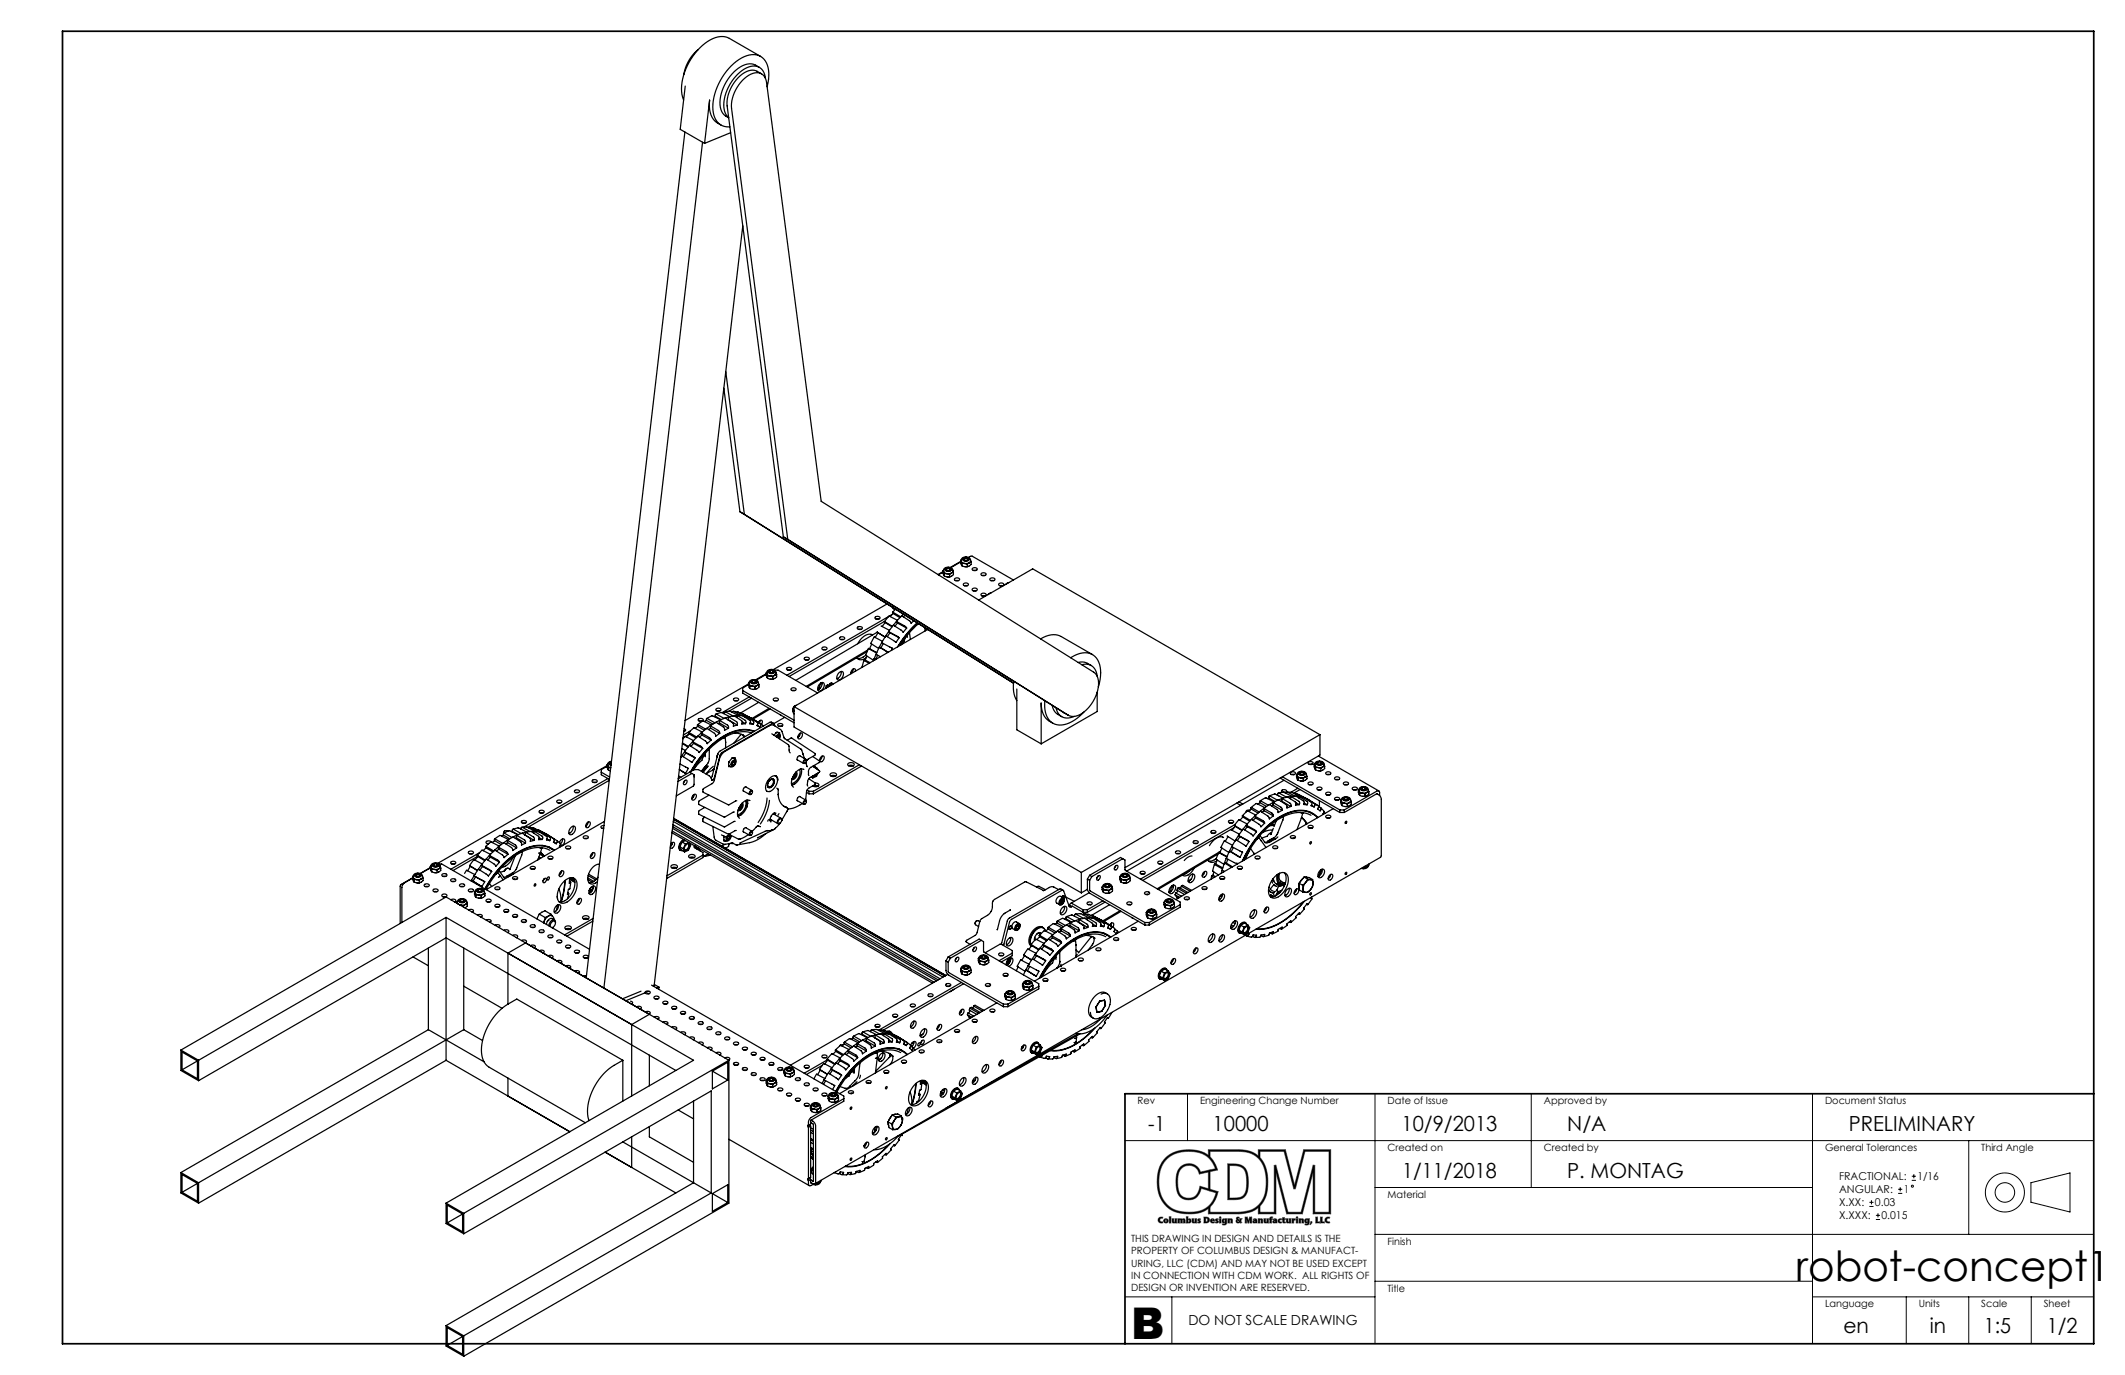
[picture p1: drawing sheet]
<svg xmlns="http://www.w3.org/2000/svg" width="432mm" height="279mm" viewBox="0 0 432 279" stroke-linecap="round" stroke-linejoin="round" font-family="sans-serif">
<defs><g id="words">
<text font-size="8.9" x="229.9" y="272.1">B</text>
<text font-size="8.5" x="364.9" y="260.3">robot-concept1</text>
<g font-size="4.2">
<text x="233.3" y="229.9">-1</text>
<text x="246.4" y="229.9">10000</text>
<text x="284.8" y="229.9">10/9/2013</text>
<text x="318.5" y="229.9">N/A</text>
<text x="375.7" y="229.9">PRELIMINARY</text>
<text x="285" y="239.3">1/11/2018</text>
<text x="318.5" y="239.3">P. MONTAG</text>
<text x="374.6" y="270.9">en</text>
<text x="392.1" y="270.9">in</text>
<text x="403.1" y="270.9">1:5</text>
<text x="415.9" y="270.9">1/2</text>
</g>
<text font-size="2.8" x="241.5" y="269.3">DO NOT SCALE DRAWING</text>
<g font-size="2.2">
<text x="373.7" y="239.8">FRACTIONAL:</text>
<text x="389.6" y="239.8">1/16</text>
<text x="373.7" y="245.1">X.XX:</text>
<text x="373.7" y="242.5">ANGULAR:</text>
<text x="381" y="245.1">0.03</text>
<text x="386.8" y="242.5">1</text>
<text x="373.7" y="247.8">X.XXX:</text>
<text x="382.3" y="247.8">0.015</text>
</g>
<g font-size="2">
<text x="231.1" y="224.3">Rev</text>
<text x="243.8" y="224.3">Engineering Change Number</text>
<text x="281.9" y="224.3">Date of Issue</text>
<text x="313.7" y="224.3">Approved by</text>
<text x="370.8" y="224.3">Document Status</text>
<text x="281.9" y="233.9">Created on</text>
<text x="313.7" y="233.9">Created by</text>
<text x="370.8" y="233.9">General Tolerances</text>
<text x="402.6" y="233.9">Third Angle</text>
<text x="281.9" y="243.4">Material</text>
<text x="229.9" y="252.3">THIS DRAWING IN DESIGN AND DETAILS IS THE</text>
<text x="229.9" y="254.9">PROPERTY OF COLUMBUS DESIGN &amp; MANUFACT-</text>
<text x="229.9" y="257.4">URING, LLC (CDM) AND MAY NOT BE USED EXCEPT</text>
<text x="281.9" y="252.9">Finish</text>
<text x="229.9" y="259.9">IN CONNECTION WITH CDM WORK. ALL RIGHTS OF</text>
<text x="229.9" y="262.4">DESIGN OR INVENTION ARE RESERVED.</text>
<text x="281.9" y="262.4">Title</text>
<text x="370.8" y="265.6">Language</text>
<text x="389.9" y="265.6">Units</text>
<text x="402.6" y="265.6">Scale</text>
<text x="415.3" y="265.6">Sheet</text>
</g>
</g></defs>
<g fill="none" stroke="#000" stroke-width=".2">
<path d="M228.6 231.8h196.8M241.3 222.2v9.6M279.4 222.2v50.8M311.1 222.2v19.1M368.3 222.2v50.8M388.5 239.8h.8M388.5 239h.8M388.9 238.6v.8M400 231.8v19M279.4 250.8h146M279.4 241.3h88.9M379.9 245.2h.8"/>
<path d="M379.9 244.3h.8M380.3 243.9v.8M381.2 247.8h.8M381.2 247h.8M381.6 246.5v.9M385.7 242.5h.8M385.7 241.7h.8M386.1 241.2v.9M412.7 240.3l7.9-2v8l-7.9-2zM228.6 263.5h50.8M238.1 263.5v9.5M279.4 260.3h88.9"/>
<path d="M368.3 263.5h57.1M387.3 263.5v9.5M400 263.5v9.5M412.8 263.5v9.5"/>
<circle cx="388.6" cy="241" r=".21"/>
<circle cx="407.4" cy="242.3" r="1.98"/>
<circle cx="407.4" cy="242.3" r="4"/>
</g>
<g fill="none" stroke="#808080" stroke-width=".2">
<path d="M237.1 235.6a7.1 7.1 0 0 1 8.4-.4l.9 1.1 .6 1.2-3.1 .7a2.55 2.55 0 0 0-2.9-1.7 2.55 2.55 0 0 0-2 2.7 4.7 4.7 0 0 0 .9 4.1 2.59 2.59 0 0 0 4.2-1.8l3 .9a4.9 4.9 0 0 1-5.4 3.9 5.6 5.6 0 0 1-6.2-6.2 6.3 6.3 0 0 1 1.6-4.5zM240.1 237.4a2.13 2.13 0 0 1 3.6 1.2l1.8-.4v3.3l-1.7-.5a2.35 2.35 0 0 1-3.2 2.3 2.17 2.17 0 0 1-1.3-2.2 5.1 5.1 0 0 1 .8-3.7zM241.5 233.6a5.9 5.9 0 0 0-6.4 6.5M241.5 233.6h.1M241.5 233.6a5.7 5.7 0 0 1 4 1.2v-1.2h6.1a5.6 5.6 0 0 1 4.1 1.3v-1.3h5.5l1.9 7.2 1.8-7.2h5.5v13.1h-3.6v-8.5l-2.2 8.5h-3.2l-2.1-8.5v8.5h-3.6v-1.3a5.8 5.8 0 0 1-4.1 1.3h-6.1v-1.1a7.7 7.7 0 0 1-7.9 .1 6.4 6.4 0 0 1-2.5-5.6M245.9 234h5.7a5.2 5.2 0 0 1 5.7 5.4 6.7 6.7 0 0 1-1.5 5.4l-.1 .1a5.2 5.2 0 0 1-4.1 1.4h-5.7v-1a6 6 0 0 0 1.6-3.2l-1.6-.4v-3.6l1.5-.4v-.1a6 6 0 0 0-1.5-2.5zM249.5 236.5a4.3 4.3 0 0 1 3.5 .8 6.1 6.1 0 0 1 0 5.8l-.5 .4-.8 .2-2.2 .1zM249.8 236.8a3.8 3.8 0 0 1 2.9 .7 6.1 6.1 0 0 1 0 5.3l-.4 .4-.5 .2h-2zM256 234h4.9l2 7.6h.3l2-7.6h4.8v12.3h-2.8v-9.5h-.4l-2.4 9.5h-2.7l-2.4-9.5h-.4v9.5h-2.9v-1.2a8.1 8.1 0 0 0 1.2-8l-.6-1.1a2.11 2.11 0 0 1-.6-2zM235.1 240.1h.1M235.5 247.5l.7-.2h.1l-.1 .3a.39 .39 0 0 0-.5 .3 .39 .39 0 0 0 .5 .4l.1 .2a.66 .66 0 0 1-.8-.2 .66 .66 0 0 1 0-.8zM236.9 247.8l.2 .3-.2 .3-.1-.3z"/>
<path d="M237.6 247.3h.3v1.2h-.3zM238.8 248.4v.1h.3v-.8h-.3l-.2 .6-.1-.6h-.3v.7l.3 .1 .3-.1M239.3 240.1h.1M239.3 247.7h.4v.1l.3-.2 .2 .2 .5-.1 .1 .8h-.3l-.1-.6-.2 .6h-.3l-.1-.6-.1 .6h-.4zM241.1 247.3h.3v.5a.4 .4 0 0 1 .5 0 .4 .4 0 0 1 0 .6 .4 .4 0 0 1-.5 0v.1h-.3zM241.5 247.8a.23 .23 0 0 1 .2 .3 .23 .23 0 0 1-.3 .2zM241.5 243.8h.1M242.8 248.4v.1h.4v-.8h-.4l-.1 .6-.1-.6h-.4l.1 .7 .2 .1 .3-.1M243.4 247.7h.6l-.3 .2a.33 .33 0 0 1 .3 .5 .33 .33 0 0 1-.6 .1l-.1-.1 .1-.1h.3l-.3-.3zM243.7 247.8v.1M244.6 247.3h.4a.62 .62 0 0 1 .8 .6 .62 .62 0 0 1-.8 .6h-.4zM245 247.5a.37 .37 0 0 1 .4 .4 .37 .37 0 0 1-.4 .4z"/>
<path d="M246.1 247.7a.43 .43 0 0 1 .5 0 .43 .43 0 0 1 .2 .4h-.5l.5 .3a.51 .51 0 0 1-.7 0 .51 .51 0 0 1 0-.7zM246.3 247.8l.2 .1-.2 .1zM246.5 247.9v.1M247.1 247.7h.5l-.3 .2a.33 .33 0 0 1 .3 .5 .33 .33 0 0 1-.6 .1l-.1-.1 .1-.1h.3l-.3-.3zM247.3 247.8v.1M247.8 247.7h.3v.8h-.3zM247.8 247.3h.3v.2h-.3zM248.4 247.8l.9-.1-.1 1.1-.4 .1h-.4v-.2h.4l.1-.3a.41 .41 0 0 1-.6 0 .41 .41 0 0 1 .1-.6zM248.7 247.8a.26 .26 0 0 1 .2 .3 .26 .26 0 0 1-.2 .2zM249.5 247.7h.3v.1l.5-.1 .1 .8h-.3l-.1-.6-.2 .6h-.3zM251.5 248l.3 .2a.21 .21 0 0 1-.3 .1 .21 .21 0 0 1 0-.3zM251.6 248.5l-.4-.2 .1-.5a.33 .33 0 0 1 0-.5 .33 .33 0 0 1 .5 .1l-.1 .2h-.2l.5 .4-.1-.2h-.1v-.2h.6l-.2 .2-.1 .4 .2 .2-.2 .1-.1-.1-.4 .1"/>
<path d="M253 247.3h.4l.3 .7 .2-.7h.5v1.2h-.4v-.8l-.3 .8h-.1l-.3-.8v.8h-.3zM253.3 240.2h.1M254.9 248.2l.2-.1-.1 .2zM255.4 248.5h-.5a.31 .31 0 0 1-.4-.3 .31 .31 0 0 1 .4-.3h.2h-.4l-.1-.1a.52 .52 0 0 1 .7-.1 .52 .52 0 0 1 .1 .7v.1M255.7 247.7h.3v.1l.5-.1 .1 .8h-.3l-.2-.6-.1 .6h-.3zM257.4 248.4v.1h.4v-.8h-.4l-.1 .6-.1-.6h-.4l.1 .7 .2 .1 .3-.1M258.1 247.3h.5l-.2 .3 .2 .1v.1h-.2v.7h-.4v-.7h-.1zM258.7 247.8a.52 .52 0 0 1 .7-.1 .52 .52 0 0 1 .1 .7v.1h-.5a.31 .31 0 0 1-.4-.3 .31 .31 0 0 1 .4-.3h.1h-.3zM258.9 248.2l.2-.1-.1 .2zM259.8 247.8l.5-.1h.2l-.1 .2a.24 .24 0 0 0-.4 .2 .24 .24 0 0 0 .4 .2l.1 .2a.48 .48 0 0 1-.7-.1 .48 .48 0 0 1 0-.6zM260.6 247.4h.4v.3h.2v.1h-.2v.3l.2 .4h-.3l-.2-.1-.1-.6h-.1zM262 248.4v.1h.3v-.8h-.3l-.2 .6-.1-.6h-.3v.7l.3 .1 .3-.1"/>
<path d="M263.2 248h-.3v.5h-.4v-.8h.4v.2l.3-.2v.3M263.4 247.7h.3v.8h-.3zM263.4 247.3h.3v.2h-.3zM264 247.7h.3v.1l.5-.1 .1 .8h-.3l-.2-.6-.1 .6h-.3zM265.2 247.8l.9-.1-.1 1.1-.5 .1h-.4l.1-.2h.4l.1-.3a.41 .41 0 0 1-.6 0 .41 .41 0 0 1 .1-.6zM265.5 247.8a.29 .29 0 0 1 .2 .3 .29 .29 0 0 1-.1 .3l-.2-.3zM266.3 248.2l.3 .2-.3 .5-.1-.1zM267.4 247.3h.3v1h.5v.2h-.8zM268.3 247.3h.4v1h.4v.2h-.8zM269.4 247.5l.7-.2h.1l-.1 .3a.39 .39 0 0 0-.5 .3 .39 .39 0 0 0 .6 .4v.2a.66 .66 0 0 1-.8-.2 .66 .66 0 0 1 0-.8z"/>
<circle cx="236.9" cy="248.1" r=".48"/>
</g>
<path d="M12.7 6.4h412.7v266.7h-412.7zM425.4 222.2h-196.8v50.9" fill="none" stroke="#000" stroke-width=".35"/>
<path d="M249.5 236.5h1.1a2.65 2.65 0 0 1 3.1 3l-.1 2.3-.3 .8-.4 .6-.5 .3-.6 .2-2.3 .1zM249.8 236.8v6.6l2-.1 .9-.4 .5-1.1 .1-1.8a2.72 2.72 0 0 0-1.1-2.9l-.9-.2zM236.8 235.3a7.6 7.6 0 0 1 6-1.6 5.2 5.2 0 0 1 2.7 1.1v-1.2h6.1a5.6 5.6 0 0 1 4.1 1.3v-1.3h5.5l1.9 7.2 1.8-7.2h5.5v13.1h-3.6v-8.5l-2.2 8.5h-3.2l-2.1-8.5v8.5h-3.6v-1.3l-1.4 .8-2.1 .4-6.7 .1v-1.1l-.9 .5-.9 .4-2.6 .2a6 6 0 0 1-6-7l.2-1.4 .3-1.2 .6-1.1zM240.1 237.4a5.3 5.3 0 0 0-.7 3.8 2.22 2.22 0 0 0 2.2 2.3 2.22 2.22 0 0 0 2.2-2.3v-.2l1.7 .5v-3.3l-1.8 .4-.6-1.2-.5-.4-.6-.2-1.1 .1zM256 234v1.2l.8 1 .5 1.4 .3 2.5-.2 2.5-.5 1.3-.9 1.2v1.2h2.9v-9.5h.4l2.4 9.5h2.7l2.4-9.5h.4v9.5h2.8v-12.3h-4.8l-2 7.6h-.3l-2-7.6zM245.9 234v1.1l.9 1.2 .6 1.4-1.5 .4v3.6l1.6 .4-.6 1.9-1 1.3v1h5.9l1.4-.2 1.7-.6 .9-.7 .6-.7a8.1 8.1 0 0 0-.7-8.7l-1.3-.9-1.4-.4zM237.1 235.6a7.6 7.6 0 0 0-1.2 7.2l1 1.7 1.5 1.2 2.1 .6 2.6-.1 1.4-.4 1.1-.8 .9-1.1 .6-1.5-3-.9a2.57 2.57 0 0 1-2.8 2.3 2.57 2.57 0 0 1-2.3-2.9v-1.4l.1-1.1a2.49 2.49 0 0 1 2.3-2 2.49 2.49 0 0 1 2.5 1.8l3.1-.7-.8-1.5-1.1-1.1a7.3 7.3 0 0 0-8 .7zM235.5 247.5l.3-.2h.5l-.1 .3h-.4l-.1 .3 .1 .3 .4 .1 .1 .2h-.5l-.4-.2-.1-.4zM236.5 248.1a.47 .47 0 0 1 .9 0 .47 .47 0 0 1-.9 0zM236.8 247.8v.4l.1 .2 .2-.4zM237.6 247.3h.3v1.2h-.3zM238.2 247.7h.3l.1 .6 .1-.1 .1-.5h.3v.8h-.3v-.1l-.3 .1h-.2zM239.3 247.7h.4v.1l.2-.2 .3 .2 .5-.1 .1 .8h-.3l-.1-.6-.2 .6h-.3l-.1-.6-.1 .6h-.4zM241.1 247.3h.3v.5l.3-.2 .3 .2v.4l-.2 .3h-.7zM241.5 247.8l-.1 .4 .2 .2 .1-.4zM242.2 247.7h.4l.1 .6 .1-.1v-.5h.4v.8h-.4v-.1l-.2 .1h-.3zM243.4 247.7h.6l-.3 .2 .3 .3-.1 .3-.6-.1 .1-.1h.3l-.3-.3zM244.6 247.3h.7l.3 .2 .2 .4-.2 .4-1 .2zM245 247.5v.8h.2l.2-.2v-.3zM246 247.8l.3-.2 .4 .1 .1 .4-.5 .1 .1 .1h.3l.1 .1-.4 .1-.3-.1-.2-.3zM246.3 247.8v.2h.2zM247 247.7h.6l-.3 .2 .3 .3-.1 .3-.6-.1 .1-.1h.3l-.3-.3zM247.8 247.4a.18 .18 0 0 1 .3 0 .18 .18 0 0 1-.3 0zM247.8 247.7h.3v.8h-.3zM248.4 247.7h.9v.9l-.3 .3h-.6v-.2h.4l.1-.2v-.1l-.3 .1-.2-.1-.1-.4zM248.7 247.8v.4l.1 .2 .1-.4zM249.5 247.7h.3v.1l.3-.2 .3 .1v.8h-.3l-.1-.6-.1 .1-.1 .5h-.3zM251.5 248v.3l.3-.1zM251.3 247.4h.5l-.3 .2 .5 .4-.1-.2h-.1v-.2h.6l-.2 .2-.1 .4 .2 .2-.2 .1-.1-.1-.4 .1-.4-.1-.1-.3 .2-.3zM253 247.3h.4l.3 .7 .2-.7h.5v1.2h-.4v-.8l-.3 .8h-.1l-.3-.8v.8h-.3zM254.8 248.2a.15 .15 0 0 0 .3 0 .15 .15 0 0 0-.3 0zM254.6 247.8l.4-.2 .3 .1 .1 .8h-.8v-.4l.5-.2h-.4zM255.7 247.7h.3v.1l.2-.2 .3 .1 .1 .8h-.3l-.2-.6-.1 .1v.5h-.3zM256.8 247.7h.4l.1 .6 .1-.1v-.5h.4v.8h-.4v-.1l-.2 .1h-.3zM258.9 248.2a.15 .15 0 0 0 .3 0 .15 .15 0 0 0-.3 0zM258.7 247.8l.3-.2 .4 .1 .1 .8h-.8v-.4l.4-.2h-.3zM258.1 247.4l.5-.1-.2 .2 .2 .3h-.2v.7h-.4v-.7h-.1v-.1h.1zM259.8 247.8l.3-.2 .4 .1-.5 .4 .5 .4h-.4l-.3-.1-.1-.3zM260.6 247.4h.4v.3h.2v.1h-.2v.3l.2 .4-.5-.1-.1-.6h-.1zM261.4 247.7h.3l.1 .6 .2-.1v-.5h.3v.8h-.3v-.1l-.3 .1h-.2zM262.5 247.7h.4v.2l.1-.3 .3 .1-.1 .3h-.3v.5h-.4zM263.4 247.4a.18 .18 0 0 1 .3 0 .18 .18 0 0 1-.3 0zM263.4 247.7h.3v.8h-.3zM264 247.7h.3v.1l.2-.2 .3 .1 .1 .8h-.3l-.2-.6-.1 .1v.5h-.3zM265.2 247.7h.9l-.1 .9-.2 .3h-.7l.1-.2h.4l.1-.2v-.1l-.3 .1-.2-.1-.1-.4zM265.5 247.8l-.1 .4 .2 .2 .1-.4zM266.3 248.3l.3 .1-.3 .5-.1-.1zM267.4 247.3h.3v1h.5v.2h-.8zM268.3 247.3h.4v1h.4v.2h-.8zM269.4 247.5l.4-.2h.4l-.1 .3h-.4l-.1 .3 .1 .3 .5 .1v.2h-.5l-.4-.2-.1-.4z" fill-rule="evenodd" fill="#000"/>
<g fill="none" stroke="#000" stroke-width=".25">
<path d="M139.2 17.5l-1 8.8 5 2.8M141.9 10.1a8.3 8.3 0 0 0-2.9 5M150.9 16.3a3.7 3.7 0 0 1 3.6-1.4l.9 .7 .4 1.2 11.1 85.1 55.3 34.7a3.6 3.6 0 0 1 .7 4.3 7 7 0 0 1-4.4 4.6l-.8 .1-.7-.3-56.9-35.7-11.4-87.6a7.6 7.6 0 0 1 2.2-5.7zM154.3 13.7a3.3 3.3 0 0 0-4.3 .2 8.8 8.8 0 0 0-3.5 8.3l.6 1.1 1 .6a4.3 4.3 0 0 1-.8-4.4 8.5 8.5 0 0 1 5.3-6 2.36 2.36 0 0 1 2.9 2.4M154.6 11.5l-6.4-3.7a4.2 4.2 0 0 0-4.4 .6 12.2 12.2 0 0 0-5.2 10.8l.3 1.1M154.8 15a3.1 3.1 0 0 0-4.4 .4 7.7 7.7 0 0 0-2.6 6.1l11.4 87.6M155.9 17.6a5.8 5.8 0 0 0-1-5.9 4 4 0 0 0-4.7 .4 12.2 12.2 0 0 0-5.3 10.8 3.1 3.1 0 0 0 3.4 2.9M139.2 26.8l-20.1 171.9M142.8 28.9l-20.1 171.9M146.5 25.4a4.1 4.1 0 0 1-2.4-4.4l.1-.7-1 8.8M148.5 27l-5.3 2.1M150.9 45.9l-18 154.4-.1 .1"/>
<path d="M147.1 78.9l3.3 25.1M147.5 75.5l3.8 29M150.4 104l.9 .5M150.4 104l55.5 34.8M151.3 104.5l54.6 34.3M159.2 109.1l57.9 36.3M159.2 109.1l.9 .5M191.6 116l.2 .2M191.6 116v.4l.3 .6M191.6 116.2l-1 .5M191.6 116.3l-.9 .5M191.7 115.9l-.1 .1"/>
<path d="M191.7 115.9l.1 .3M191.7 115.9a.99 .99 0 0 1 1-.7 .99 .99 0 0 1 .9 .8l-.3 .4M191.8 116.2l.6 .4M191.8 116.2l.1 .4M191.9 117l1.1 .2M191.9 116.6v.4M192 115.8a.83 .83 0 0 1 1.3 0M192.1 115.5a.76 .76 0 0 1 1.2 .3 .71 .71 0 0 1-.7 .3 .71 .71 0 0 1-.6-.5zM192.2 115.8h.1M192.3 115.6a.4 .4 0 0 1 .4-.1 .4 .4 0 0 1 .3 .3 .4 .4 0 0 1-.4 .1 .4 .4 0 0 1-.3-.3zM192.4 115.5l-.2 .2a.45 .45 0 0 0 .5 .4 .45 .45 0 0 0 .4-.4l-.2-.2M192.4 116.6h-.5"/>
<path d="M192.4 116.6l.6 .1M193 116.7v.5M193.1 117.2h-.5M193.2 115.8h.1M193.3 116.4l-.9 .2M193.3 116.4l-.3 .3M193.6 116l.1 .3M193.7 116.3l-.4 .1M193.7 116.3v.5l-.7 .4M194.1 117.5a.49 .49 0 0 1 .5-.1 .49 .49 0 0 1 .3 .5 .56 .56 0 0 1-.5 .2 .56 .56 0 0 1-.4-.5zM194.2 118h.6M195.2 113.9l.1 .2"/>
<path d="M195.2 113.9v.5l.3 .6M195.2 114.1l-2.1 1.2M195.2 114.2l-2 1.1M195.3 113.8l-.1 .1M195.3 113.8v.3M195.3 113.8a1.02 1.02 0 0 1 1-.6 1.02 1.02 0 0 1 .9 .6M195.3 114.1l.7 .4M195.3 114.1l.2 .4M195.5 115l1 .1M195.5 114.5v.5M195.6 113.7a.83 .83 0 0 1 1.3 0M195.7 113.4a.76 .76 0 0 1 1.2 .3 .71 .71 0 0 1-.7 .3 .71 .71 0 0 1-.6-.5z"/>
<path d="M195.8 113.7v.1M195.9 118.6a.49 .49 0 0 1 .5-.2 .49 .49 0 0 1 .3 .5 .56 .56 0 0 1-.5 .2 .56 .56 0 0 1-.4-.4zM195.9 113.5a.4 .4 0 0 1 .4-.1 .4 .4 0 0 1 .3 .3 .4 .4 0 0 1-.4 .2 .4 .4 0 0 1-.3-.4zM196 119h.6M196 113.5l-.2 .1a.45 .45 0 0 0 .5 .4 .45 .45 0 0 0 .4-.4l-.2-.1M196 114.5h-.5M196 114.5l.5 .2M196.5 114.7v.4M196.7 115.1l-.5 .1M196.7 113.7v.1M196.8 113.3l.8-.3 8.3 4.9M196.9 114.4l-.9 .1"/>
<path d="M196.9 114.4l-.4 .3M197.2 113.8v.3l-.3 .3M197.2 113.9l.1 .3M197.3 114.2l-.4 .2M197.3 114.2v.5l-.8 .4M197.6 115.5a.53 .53 0 0 1 .6-.2 .53 .53 0 0 1 .3 .5 .59 .59 0 0 1-1-.2zM197.7 119.6a.49 .49 0 0 1 .5-.1 .49 .49 0 0 1 .3 .5 .56 .56 0 0 1-.5 .1 .56 .56 0 0 1-.4-.4zM197.8 115.9h.5M199.4 116.5a.53 .53 0 0 1 .6-.1 .53 .53 0 0 1 .3 .4 .59 .59 0 0 1-1-.2zM199.6 116.9h.5M201.2 117.6a.53 .53 0 0 1 .6-.2 .53 .53 0 0 1 .3 .5 .59 .59 0 0 1-1-.2zM201.4 118h.5"/>
<path d="M203 118.6a.53 .53 0 0 1 .6-.2 .53 .53 0 0 1 .3 .5 .59 .59 0 0 1-1-.2zM203.2 119h.5M205 118.4l-.6 .4M152.1 138.8l.1 .2M152.1 138.8v.5l.3 .6M152.1 139l-12.9 7.4M152.1 139.1l-1.2 .7v1l10.4 6.1M152.2 138.7l-.1 .1M152.2 138.7v.3M152.2 138.7a.99 .99 0 0 1 1-.6 .99 .99 0 0 1 .9 .8l-.3 .4M152.2 139l.7 .4M152.2 139l.2 .4"/>
<path d="M152.4 139.9l1 .2M152.4 139.4v.5M152.5 138.6l.4-.3-.2 .2a.45 .45 0 0 0 .5 .4 .45 .45 0 0 0 .4-.4l-.2-.2 .4 .3M152.6 138.3a.76 .76 0 0 1 1.2 .3 .71 .71 0 0 1-.7 .4 .71 .71 0 0 1-.6-.5zM152.7 138.6v.1M152.8 138.4a.4 .4 0 0 1 .4-.1 .4 .4 0 0 1 .3 .3 .4 .4 0 0 1-.4 .1 .4 .4 0 0 1-.3-.3zM152.9 139.4h-.5M152.9 139.4l.5 .2M153.4 139.6v.5M153.6 138.6v.1M153.8 139.3l-.9 .1M153.8 139.3l-.4 .3"/>
<path d="M154.1 138.8l.1 .4M154.2 139.2l-.4 .1M154.2 139.2v.4l-.8 .5M155.7 136.7l.1 .3M155.7 136.7v.5l.3 .6M155.7 136.9l-2.2 1.2M155.7 137l-2 1.2M155.8 136.6l-.1 .1M155.8 136.7v.3M155.8 136.7a.99 .99 0 0 1 1-.7 .99 .99 0 0 1 .9 .8l-.3 .4M155.8 137l.7 .4M155.8 137l.2 .4"/>
<path d="M156 137.8l1 .2M156 137.4v.4M156.2 136.3a.76 .76 0 0 1 1.2 .2 .71 .71 0 0 1-.7 .4 .71 .71 0 0 1-.6-.5zM156.3 136.5v.1M156.4 136.3a.4 .4 0 0 1 .4-.1 .4 .4 0 0 1 .3 .3 .4 .4 0 0 1-.4 .2 .4 .4 0 0 1-.3-.4zM156.5 136.3l-.2 .1a.45 .45 0 0 0 .5 .4 .45 .45 0 0 0 .4-.4l-.2-.1M156.5 136.3l-.4 .3M156.5 137.4h-.5M156.5 137.4l.5 .1M157 136.3l.4 .3M157 137.5v.5M157.2 138h-.5"/>
<path d="M157.2 136.5v.1M157.4 136.2h.7l8 4.6M157.4 137.2l-.9 .2M157.4 137.2l-.4 .3M157.7 136.8l.1 .3M157.8 137.1l-.4 .1M157.8 137.1v.4l-.8 .5M159.9 135.8a.59 .59 0 0 1 1 .2 .55 .55 0 0 1-.6 .2 .55 .55 0 0 1-.4-.4zM160.1 136.2h.5M160.8 139.9a.49 .49 0 0 1 .6-.2 .49 .49 0 0 1 .3 .5 .56 .56 0 0 1-.6 .2 .56 .56 0 0 1-.4-.4zM163.4 133.7a.59 .59 0 0 1 1.1 .2 .55 .55 0 0 1-.6 .2 .55 .55 0 0 1-.5-.4zM163.6 134.1h.6"/>
<path d="M163.7 134.1h.1M164.2 134.1h-.1M166.4 139.8l.2 .1M166.4 139.8l.1 .2M166.6 139a.54 .54 0 0 1 .7-.3 .54 .54 0 0 1 .1 .9 .82 .82 0 0 1-1.2 .7v-.6zM166.8 138.8l-.4 1M166.8 138.8l.3 .1M167 138.7l-.2 .1M167 138.7a1.37 1.37 0 0 1-.8 1.5M167 131.6a.59 .59 0 0 1 1 .2 .55 .55 0 0 1-.5 .3 .55 .55 0 0 1-.5-.5zM167.2 132h.6M167.9 139.3l-.1 .5"/>
<path d="M167.9 139.3l.4 .3M167.9 139.3l.3-.1 .4 .2M168.7 138.9l-.3 .4M168.7 138.9l.4 .2M168.7 138.9l.2-.2 .5 .3M170.4 136.7a.54 .54 0 0 1 .8-.2 .54 .54 0 0 1 .1 .8 .82 .82 0 0 1-1.2 .7v-.6zM170.6 129.6a.59 .59 0 0 1 1 .2 .55 .55 0 0 1-.5 .2 .55 .55 0 0 1-.5-.4zM170.8 130h.6M170.9 136.4a1.37 1.37 0 0 1-.8 1.5M173.4 135.9l-.2 .6-.3 .3M173.8 136.4a.37 .37 0 0 0-.2-.5 .37 .37 0 0 0-.5 .2l-.2 .8M174.1 133.7a1.32 1.32 0 0 0 1.9 0"/>
<path d="M174.2 127.5a.59 .59 0 0 1 1 .2 .55 .55 0 0 1-.5 .2 .55 .55 0 0 1-.5-.4zM174.4 127.9h.6M175.6 134.2l-.4 1.4M175.8 134.1l-.2 .1 1 .6M175.8 134.1l1 .6M175.9 133.1l-.9 .6-.8 .1M176.1 133.3l-.3 .8M176.2 132.4l-12.2 7.2M176.3 132.1l-12.5 7.4M176.5 131.8l-.6 1.3 1.6 1.1M176.7 131.8h-.2l1.6 .9M176.7 131.8l1.5 .8"/>
<path d="M177 128.9l.2 .2M177.1 130.9l-.4 .9M177.3 129a1.87 1.87 0 0 0-2.4 .9l-.6 .9M177.5 134.2v.1M177.6 133.9l-.1 .3M177.6 133.9l.3 .1M177.6 133.9h.4M177.8 125.4a.59 .59 0 0 1 1 .2 .55 .55 0 0 1-.5 .3 .55 .55 0 0 1-.5-.5zM178 133l-.4 .9M178 133l.9 .4M178 133.9v.1M178 125.8h.6"/>
<path d="M178.1 132.7l-.1 .3M178.2 128.4l1.6 1M178.2 128.5l.2 .1-.6 .9M178.3 128.5l-16.6 9.8M178.3 133.1l-.3 .8M178.5 131.8l-.4 .9M178.7 131.5l1.7 1.1M178.7 131.5l-.2 .3M178.7 131.5l.3 .1M179 131.6l1.5 .9M179 127.2l1.7 .9M179.2 130.6l2.2 1.1-.3 .5"/>
<path d="M179.2 130.6l-.5 .9M179.3 130.3l-1.7-.9-.3 .7-.3 .7 1.5 1M179.3 130.3l-.1 .3M179.5 130.8l-.5 .8M179.7 126.3l-19.4 11.2M179.8 129.4l-.5 .9M179.9 126.5l-.2-.2 1.6 1M179.9 126.5l1.4 .9M179.9 126.5l-.6 .8M180 129.2l2.1 1.3 .6-.9M180 129.2l-.2 .2M180.2 122.7l-23.1 13.4"/>
<path d="M180.6 128.3l2.1 1.3M180.6 128.3l-.6 .9M180.6 128.3l.2 .3M180.6 125.3l-20.7 11.9M180.7 128.1l-.1 .2M180.8 128.6l1.9 1M180.8 128.6l-.5 .8M181.3 124.9l-.6 .3M181.3 127.3l-.6 .8M181.4 123.4l.1 .3 .4 .1M181.5 124.7l-.1-.3 1.6 .9M181.5 124.7l1.4 .8"/>
<path d="M181.5 124.7l-.6 .6M181.5 127l1.6 1.1 .4 .4 .7-.9M181.5 127l-.2 .3M181.8 123.7h-.2M182 123.8l-.6 .6M182.2 126.3l1.7 .9 .3 .4M182.2 126.3l-.7 .7M182.2 126.3l.2 .3M182.4 126.1l-1.8-.9-.9 1.1M182.4 126.1l-.2 .2M182.4 126.6l1.8 1M182.4 126.6l-.6 .6"/>
<path d="M183 125.3l-.6 .8M183.2 125.1l1.6 1.1 .3 .5 .6-.6M183.2 125.1l-.2 .2M183.6 124.8l-.4 .3M183.9 125l-.3 .3M184.1 129.4l-.2 .3a1.72 1.72 0 0 1-.8 1.3M184.3 129.1l.1 .4M184.8 128.6l.2 1.3M186.4 126.6a21.1 21.1 0 0 0-4 4.8M186.4 126.6a20.8 20.8 0 0 0-3.9 4.8M186.6 126.7a18.5 18.5 0 0 0-3.7 4.5M187.9 127.5l.1 .7"/>
<path d="M187.9 127.7l.6 .2M188.5 127.9l-27.2 15.7M197.8 120.1h.5M198.9 121.9l10.9-6.3 58.4 33.7M199.4 120.6a.49 .49 0 0 1 .6-.1 .49 .49 0 0 1 .3 .5 .56 .56 0 0 1-.5 .2 .56 .56 0 0 1-.4-.5zM199.6 121.1h.5M201.4 120.5l-.6 .3M206 138.4a5.9 5.9 0 0 0 .6 4M211.5 129.8a4.2 4.2 0 0 1 4.1-.5l6.4 3.7M217.6 133.7a4 4 0 0 1 4.9-.3 5.6 5.6 0 0 1 .9 5.3l-.2 .9M219.1 134.6h1.2l1.4 .6M219.8 135.1a2.37 2.37 0 0 1 3.2 2.3"/>
<path d="M120.3 158.6a.59 .59 0 0 1 1 .2 .55 .55 0 0 1-.5 .2 .55 .55 0 0 1-.5-.4zM120.5 159h.6M122.2 156.9l1.7 1M123.4 155.4l.1 .2M123.4 155.4v.5l.2 .6M123.4 155.6l-34.4 19.8M123.4 155.7l-1.2 .7v1l1.6 1M123.5 155.3l-.1 .1M123.5 155.6l.6 .4h-.5M123.5 155.6l.1 .4M123.5 158.2l-17.1 9.9M123.6 156.5l.4 .1"/>
<path d="M123.6 156v.5M123.8 155.2l.4-.3-.3 .3 .3 .2M123.8 158.6l-16.6 9.5M123.9 155.2v.1M124.2 154.9l-.2 .2 .2 .2M124.2 154.8a.37 .37 0 0 0-.4 .3 .37 .37 0 0 0 .4 .4M124.3 154.7a.7 .7 0 0 0-.8 .9M137.8 158.1l.1 .1M137.9 157.7l.4 .2M138 156.4l1.3 .7M138.2 155.2l1.7 .9-.6 1M138.3 153.8h.1"/>
<path d="M138.4 153.8l-.1 .1M138.5 153.6l2.1 1.3 .6-.9M138.5 153.6l-.1 .2M138.5 152.1l.8 .4M138.7 151.1l1.1 .7M138.7 151l1.2 .7M138.8 150.1l.5-.5 1.6 .9M138.8 156.9l.5 .2M139 148.6h.1M139 148.1l.3 .1v.2l-.4 .2M139.1 152.7l2.1 1.3M139.1 152.7l-.6 .9"/>
<path d="M139.1 152.7l.3 .3M139.2 158.6l-.3 .5M139.2 158.6l.1-.1a.46 .46 0 0 1 .3 .5 .46 .46 0 0 1-.4 .4l-.2 .1-.1-.3zM139.3 152.5l-.2 .2M139.4 153l1.8 1M139.4 153l-.6 .8M139.9 149.3l-1.1 .6M139.9 151.7l-.6 .8M140 149.1v-.2l1.6 .9M140 149.1l1.4 .9M140 149.1l-.5 .6M140.1 151.5l1.6 1 .4 .4 .7-.8"/>
<path d="M140.1 151.5l-.2 .2M140.1 156.9l.9 .5v2.2l-3.6 2.1M140.1 156.9l-2.3 1.3M140.3 148.5l-1.4 .9M140.6 157.2l-2.8 1.6M140.7 150.7l1.8 1 .3 .4M140.7 150.7l-.6 .8M140.7 150.7l.2 .4M140.9 150.5l-.2 .2M140.9 151.1l1.9 1M140.9 151.1l-.5 .6M140.9 147.9l-1 1"/>
<path d="M140.9 147.9l1.8 .9M141 157.5v.4M141.4 147.9l-.2 .1M141.6 149.8l-.7 .7M141.7 147.3l1.2-.8 1.7 .8M141.8 147.6v-.3l1.6 .9M141.8 147.6l1.3 .8M141.8 147.6l-.6 .4M141.8 149.6l1.6 1 .3 .5 .8-.7M141.8 149.6l-.2 .2M141.9 146.2a.59 .59 0 0 1 1 .2 .55 .55 0 0 1-.6 .2 .55 .55 0 0 1-.4-.4zM142.1 146.5h.6"/>
<path d="M142.5 148.9l1.7 1 .3 .5M142.5 148.9l-.7 .7M142.5 148.9l.1 .5M142.6 149.4l1.9 1M142.6 149.4l-.5 .4M142.6 156.6v.1l1-1.2-1 1.2M142.7 148.8l-.2 .1M143.3 153.4l-.5 .5-.2 .6-.8 .7-.9 1.2M143.3 153.1v.7M143.4 148.2l-.7 .6M143.5 146.4v-.3l.2-.1 1.6 .9M143.5 146.4l1.4 .7"/>
<path d="M143.5 146.4l-.3 .2M143.6 146l1.1-.6 1.7 .9M143.6 148l1.6 1 .2 .6 .8-.6M143.6 148l-.2 .2M143.8 155.6l-1 1.3M143.9 155.7l-1 1.2M144.1 152.2v2.2l-.6 1.1M144.3 147.5l1.7 1 .2 .5M144.3 147.5l-.7 .5M144.3 147.5l.1 .5M144.4 148l1.8 1M144.4 148l-.4 .2"/>
<path d="M144.6 147.3l-.3 .2M144.9 155.7l-1.4 1.5M145.1 156.3l-1.7 1M145.1 156.1l-.3 .4M145.3 146.9l-.7 .4M145.3 145.5l.1-.3 .2-.1 1.5 .9M145.3 145.5l1.3 .7M145.3 145.5l-.2 .1M145.4 157.7l-.4 1.3-2.1 1.3v.7l5.1 2.5 1.7-.8M145.4 157.7h.1M145.5 145.1l1.1-.3 1.7 .8M145.5 144.1a.59 .59 0 0 1 1 .2 .55 .55 0 0 1-.6 .2 .55 .55 0 0 1-.4-.4z"/>
<path d="M145.5 146.8l1.6 1 .1 .6 .8-.4M145.5 146.8l-.2 .1M145.7 144.5h.6M145.8 153.4l-.1 .4M145.9 153.3l-.2 .5M146.2 146.9l1.8 1.1M146.2 146.9l-.3 .1M146.2 146.4l1.7 1 .1 .6M146.2 146.4l-.7 .4M146.2 146.4v.5M146.4 146.3l-.2 .1M147 150h.1"/>
<path d="M147 150a18.6 18.6 0 0 0-6.2 6.5M147.1 150h-.1M147.1 145l.1-.3 .2-.1 1.6 .9M147.1 150h.1M147.1 146l-.7 .3M147.3 144.6l1.1-.1 1.6 .9M147.3 149.8l-.2 .2M147.4 149.8h.1M147.4 149.8v1M147.4 145.9l1.5 1 .1 .7 .8-.3M147.4 145.9l-.3 .1M147.4 150.8h.1"/>
<path d="M147.5 150.8l-.1 1.2M148 146.2l1.8 1.1M148 146.2l-.1 .1M148.1 145.7l1.6 1 .1 .6M148.1 145.7l-.7 .2M148.1 145.7l-.1 .5M148.1 155.5l.3 .3M148.1 155.7l.2 .1M148.2 154.8l-.1 .2M148.3 145.6l-.2 .1M148.6 155.4l.2 .1M148.8 144.7l.3-.2 1.6 .9"/>
<path d="M148.8 144.7h.1M148.9 154.6l.3-.2a.66 .66 0 0 1 .2 .8 .66 .66 0 0 1-.5 .4 .55 .55 0 0 1-.4-.5 .55 .55 0 0 1 .4-.5zM148.9 154h.1M148.9 155.5l-.3 .1M149 145.5l-.7 .1M149 144.5l1 .2 1.6 .9M149 154.9l.1-.1a.31 .31 0 0 1 .2 .5 .31 .31 0 0 1-.4 .1zM149 154a.96 .96 0 0 1 .5 1.2 .96 .96 0 0 1-1.1 .6M149 154l-.3 .1M149 154h.2M149.1 142a.59 .59 0 0 1 1 .2 .55 .55 0 0 1-.6 .2 .55 .55 0 0 1-.4-.4zM149.1 154.6l.2 .1"/>
<path d="M149.2 145.5l1.5 1v.6h.8M149.2 145.5h-.2M149.3 154.5l.1 .2M149.3 142.4h.6M149.3 148.9l1.1 .2 .9 .5M149.3 154v.2M149.4 155v-.2a.45 .45 0 0 0-.6 .1 .45 .45 0 0 0 .1 .6l.2-.1M149.4 154.1l-.6-.1-.7 .8v1M149.4 154.1h.1M149.8 145.4l1.7 1v.7M149.8 145.4l-.6 .1M149.8 145.4l-.1 .4"/>
<path d="M150 145.4h-.2M150 145.4h.7M150.5 149.3l-1.4 1.7M150.5 149.3h.1M150.6 149.2l-.1 .1M150.6 144.9l2.2 1.1M150.6 144.9l1.6 .8M150.7 145.4h.2M150.8 146.7l.7 .4M150.9 145.4l1.5 1 .1 .4M150.9 145.4l.6 .1M150.9 140.3l10.4 6"/>
<path d="M151 149.3l.1 .4M151 149.4l.1 .5M151.5 145.5l1.6 1.1-.1 .6M151.5 145.5l.1 .1M151.5 145.5l-.1 .2M151.5 159.9l1.3 .7M151.6 159.9a.66 .66 0 0 0-.5 .9M151.6 145.6l.6 .1M152.2 145.7l.2 .1M152.3 141.6l-5.6 3.2M152.4 145.8l1.5 1 .1 .3-.2 .3 .6 .3M152.4 145.8l.5 .3"/>
<path d="M152.5 146.8l.5 .4M152.5 146.8l-.1 .3 .6 .1M152.7 141.9l-4.6 2.6M152.7 148.9a6.6 6.6 0 0 0-5.3 .9M152.9 146.1l1.8 1.1M152.9 146.1h.1M152.9 146.1l1.6 1M153 148.5l.2 .1M153.2 148.7a7.5 7.5 0 0 0-7.1 1.6 20.2 20.2 0 0 0-5.7 6.4M153.3 148.6a7.4 7.4 0 0 0-7 1.5 20.2 20.2 0 0 0-6 6.7M153.6 140l-.5 .1M153.8 147.4l.6 .3"/>
<path d="M154.1 146.8a.43 .43 0 0 1 .3-.4 .43 .43 0 0 1 .5 .2l-.2 .6M154.2 142.7l-3.8 2.2h.2M154.5 146.4l-.2 .5M154.5 147.1l.1 .2-.2 .4M154.5 147.1l.6 .4M156.3 158.7a.5 .5 0 0 1 .7-.3 .5 .5 0 0 1 .1 .8l-.3 .4a.49 .49 0 0 1-.7 .2 .49 .49 0 0 1 0-.7M156.3 143.9l-3.5 2.1M156.5 158.5a.52 .52 0 0 1 .7-.2 .52 .52 0 0 1 .1 .8 1 1 0 0 1-1.2 .9l-.1-.3v-.5zM156.5 144.1l-3.5 2M156.6 159.8l-.5 .1M156.6 158.4a.53 .53 0 0 1 .7 .2 .53 .53 0 0 1-.1 .7 .71 .71 0 0 1-.4 .6 .71 .71 0 0 1-.8-.1v-.2M156.8 149.1l3.4 2.2"/>
<path d="M157 158.3l.2 .5M157.2 141.9a.49 .49 0 0 1 .6-.1 .49 .49 0 0 1 .3 .5 .56 .56 0 0 1-.5 .2 .56 .56 0 0 1-.5-.5zM157.4 142.4h.5M157.5 147.5l-.2-.5h-.4l-10.3 6-.3 .5-1.1 4.5-.6 .6-.4-.9-2.3-1.3h-.9l-.9 .5M157.6 157.6l.3 .3 .1 .5M157.7 149.7v-.2a.39 .39 0 0 1 .6-.2 .39 .39 0 0 1 .1 .6l-.1 .2 .1-.4-.2-.1-.3 .2M157.8 149.7l.4-.2 .2 .3M157.9 148.8h.1M158 158.4v.1M158 158.4a2.84 2.84 0 0 1-1.6 2.5M158 148.8a.75 .75 0 0 1 .4 1.3M158 148.8l-.4 .2"/>
<path d="M158 148.8h.1M158.1 158.5a.83 .83 0 0 0-.6-.9 .83 .83 0 0 0-1 .5 2.23 2.23 0 0 0-.7 2.6l.1 .1M158.1 149.4l.2 .1M158.1 147.1a.53 .53 0 0 1 .6-.1 .53 .53 0 0 1 .3 .4 .59 .59 0 0 1-1-.2zM158.2 149.3l.1 .3M158.3 147.6h.5M158.3 148.9v.1M158.4 148.9l-.6-.1-.5 .6M158.4 148.9h.1M158.6 145.3l.2 .1M159.3 149.8l.1 .3M159.3 149.8l-.5-1.3-.2-.3-1.5-.9-.8 .2-9.3 5.4-.7 1.1-.9 3.7"/>
<path d="M159.4 150v.1M159.4 150l3.4 2.2M159.4 150.1h.1M159.4 145.8l-2.2 1.2-.5-.3-.3 .1-10.2 5.9-.3 .4-1.2 4.6-.2 .4M160 150.4l.9-.4 4.8 3.2M160.2 151.3l.1 .3 .1 1 .2 .4M160.9 159.3l.3 .6M160.9 158.4h.1M161 140.3h.5M161.1 144l.1 .2M161.1 144v.5l.2 .6M161.2 143.9l-.1 .1"/>
<path d="M161.2 143.9v.3M161.2 144.2l.1 .2M161.2 144.2l.1 .4M161.3 143.6l58.4 33.7M161.3 143.6v4.1l58.4 33.7M161.5 157.2l-.4 .7M161.5 159.3l-.6 .2M161.5 157.1l-.5 .9M161.7 156.9a1.23 1.23 0 0 1-.8 1.4 1.23 1.23 0 0 0 .8-1.4zM161.8 156.8a1.02 1.02 0 0 1-.9 1.6M161.8 143.3l-.4 .2-.2 .4M162 154.4l1.3 .7"/>
<path d="M162.4 149.1l.3-.2a.59 .59 0 0 1 .4 .6 .59 .59 0 0 1-.4 .5l-.3 .2-.2-.2-.1-.3zM162.5 153.5l1.3 .8M162.5 156.3a2.36 2.36 0 0 1-1.7 2.9M162.5 149.5l-.4 .2M162.5 153.6v-.1a.66 .66 0 0 0-.5 .9M162.6 149l-.1 .5-.4 .3M162.6 156.3h.7M162.7 156.3a3.2 3.2 0 0 0-1.9 3.1M162.8 152.2v.1M162.8 152.2l.1 .2M162.8 156.3h.1M162.8 156.3a3.2 3.2 0 0 1-1.3 3"/>
<path d="M162.9 152.4h.1M162.9 152.4l.3 .8M163.2 153.2h.1M163.2 153.2l.2 .8M163.4 154l.1 .1M163.5 154.6l.2-.2a.31 .31 0 0 1 .1 .5 .31 .31 0 0 1-.5 0zM163.9 154.6v-.1a.42 .42 0 0 0-.6-.1 .42 .42 0 0 0-.1 .6l.1 .1h.3M163.9 155.7l.1 .1M164.3 158.2l1.4 1M164.8 157.9l.4 .2M165 157.8l.2 .3M165.1 153.7l1.5 1"/>
<path d="M165.1 155.7l1.5 1M165.1 159.7l.5 .2 .6-.1M165.2 159.8l.6-.2 .4 .2M165.3 155.8l.8 .3M165.3 155.6l.5 .4M165.4 155.6l.2 .1M165.7 159.1l.6 .2 .1 .2-.2 .3M165.7 153.3l-.1 .2-1.6 1-.2 .5 .2 .7M165.7 159.2l-1.7 1.3-.3 2.1M165.7 153.2v.1M165.7 159.2h.1M165.8 157.3l-.3 .3-.3 .1"/>
<path d="M166.1 157.2a.65 .65 0 0 1-.9 .5M166.1 156.1l-.2 .1M166.1 156.1l.1 .3M166.2 157.1l-.3 .7-.7 .3M166.6 154.7l-.2 .3-1.8 1a1.46 1.46 0 0 0-.2 1.6M166.6 156.7l-.2 .3-2 1.1-.3 .7v.9M166.6 154.7h.1M166.6 156.7h.1M166.8 153.9a.39 .39 0 0 1 .6-.3 .39 .39 0 0 1 0 .7l-.4 .5-.4-.1-.1-.3zM167 153.6l-.1 .6-.4 .3M168.8 157.2a.77 .77 0 0 1 1.2 .3 .72 .72 0 0 1-.7 .3 .72 .72 0 0 1-.6-.5zM168.8 157.7l.6-.1 .4 .1"/>
<path d="M172.4 155.1a.77 .77 0 0 1 1.2 .3 .72 .72 0 0 1-.7 .3 .72 .72 0 0 1-.6-.5zM172.4 155.6l.5-.1 .5 .1M174.6 155.4l-9.3 5.4M175.1 155.7l-9.8 5.6M206.6 140v8.3l5 2.9M212.3 142.4a4.2 4.2 0 0 0 2.1 4.8 5.4 5.4 0 0 0 5-1.7l.8-.8M213.8 143.3a2.86 2.86 0 0 0 1.9 2.3M213.9 147a3.9 3.9 0 0 1-2.3-4.1v8.3M214.6 143.8a2.39 2.39 0 0 0 3.7 1.8M222.9 140.7v3.9l-11.3 6.6M260.1 158.1l12.2 7M260.6 157.8l11.7 6.8"/>
<path d="M260.9 158.5l-32 18.5M262.3 156.9a.49 .49 0 0 1 .6-.1 .49 .49 0 0 1 .3 .5 .56 .56 0 0 1-.6 .2 .56 .56 0 0 1-.4-.5zM262.4 157.4h.6M263 157.4h-.1M263.5 157.4l.1 .3M263.5 157.4v.5l.2 .6M263.6 157.3l-.1 .1M263.6 157.7a.96 .96 0 0 1 .8-1 .96 .96 0 0 1 1.1 .7l-.1 .3-.2 .2M263.6 157.7l.7 .3M263.6 157.7l.1 .4M263.7 158.5l1.1 .2M263.7 158.1v.4"/>
<path d="M263.9 157.3l.4-.3-.2 .1a.46 .46 0 0 0 .4 .4 .46 .46 0 0 0 .5-.2l-.2-.3 .4 .3M264 157a.76 .76 0 0 1 1.2 .2 .71 .71 0 0 1-.7 .4 .71 .71 0 0 1-.6-.5zM264 157.2v.1M264.2 157a.36 .36 0 0 1 .4-.1 .36 .36 0 0 1 .2 .3 .36 .36 0 0 1-.4 .2 .36 .36 0 0 1-.2-.4zM264.3 158l-.6 .1M264.3 158l.5 .2M264.8 158.2v.5M264.9 158.7h-.5M265 157.2v.1M265.2 157.9l-.9 .1M265.2 157.9l-.4 .3M265.5 157.4l.1 .4"/>
<path d="M265.6 157.8l-.4 .1M265.6 157.8v.4l-.8 .5M265.9 154.9a.53 .53 0 0 1 .5-.2 .53 .53 0 0 1 .4 .5 .59 .59 0 0 1-1-.2zM265.9 159a.49 .49 0 0 1 .6-.1 .49 .49 0 0 1 .3 .5 .56 .56 0 0 1-.6 .1 .56 .56 0 0 1-.4-.4zM266 159.5h.6M266 155.3h.6M266.5 155.3l-.1 .1M267 155.4l.2 .2M267 155.4v.4l.3 .6M267.2 155.3l-.2 .1M267.2 155.6a.96 .96 0 0 1 .8-1 .96 .96 0 0 1 1.1 .7l-.1 .3-.2 .2M267.2 155.6l.7 .4"/>
<path d="M267.2 155.6l.1 .4M267.3 156.4l1.1 .2M267.3 156v.4M267.6 154.9a.76 .76 0 0 1 1.2 .3 .71 .71 0 0 1-.7 .3 .71 .71 0 0 1-.6-.5zM267.6 155.1v.1M267.8 154.9a.34 .34 0 0 1 .4-.1 .34 .34 0 0 1 .2 .4 .34 .34 0 0 1-.4 .1 .34 .34 0 0 1-.2-.4zM267.8 154.9l-.1 .1a.42 .42 0 0 0 .3 .5 .42 .42 0 0 0 .5-.2l.1-.2-.2-.2 .4 .3M267.8 154.9l-.4 .3M267.9 156h-.6M267.9 156l.5 .1M267.9 153.6l12.3 7.1M268.2 149.3l-48.5 28"/>
<path d="M268.2 149.3v4.1l-39.6 22.9M268.4 156.1v.5M268.5 156.6h-.5M268.6 155.1v.1M268.8 155.8l-.9 .2M268.8 155.8l-.4 .3M269.1 155.4l.1 .3M269.2 155.7l-.4 .1M269.2 155.7v.5l-.8 .4M269.5 157a.53 .53 0 0 1 .5-.2 .53 .53 0 0 1 .4 .5 .59 .59 0 0 1-1-.2zM269.6 157.4h.6M271.3 158a.53 .53 0 0 1 .5-.2 .53 .53 0 0 1 .4 .5 .59 .59 0 0 1-1-.2z"/>
<path d="M271.4 158.4h.6M273.1 159a.53 .53 0 0 1 .5-.1 .53 .53 0 0 1 .4 .4 .59 .59 0 0 1-1-.2zM273.2 159.5h.6M81.8 179.8a.33 .33 0 0 0-.3 0 .33 .33 0 0 0-.2 .3v7.6M83.8 178.4l-1.7 1.1-.4 .6v7.4M83.8 178.1l.2 .3M83.8 178.1v.5l.3 .6M83.8 178.4l-2.3 1.3M84 178l-.2 .1M84 178.4a.97 .97 0 0 1 .6-1 .97 .97 0 0 1 1.2 .3 .56 .56 0 0 1-.2 .9M84 178.4l.7 .3M84 178.4l.1 .4"/>
<path d="M84.1 179.2l1.1 .2M84.1 178.8v.4M84.3 177.9l.3-.2-.1 .1a.46 .46 0 0 0 .4 .4 .46 .46 0 0 0 .5-.3l-.2-.2 .4 .2M84.3 177.7a.73 .73 0 0 1 1.2 .3 .78 .78 0 0 1-1.3-.2zM84.4 177.9v.1M84.6 177.7a.37 .37 0 0 1 .4-.1 .37 .37 0 0 1 .2 .3 .36 .36 0 0 1-.4 .2 .36 .36 0 0 1-.2-.4zM84.7 178.7l-.6 .1M84.7 178.7l.5 .2M85.2 178.9v.5M85.3 179.4h-.5M85.4 177.9v.1M85.6 178.6l-.9 .1"/>
<path d="M85.6 178.6l-.4 .3M85.9 178.1l.1 .4M86 178.5l-.4 .1M86 178.5v.4l-.8 .5M86.2 179.8a.59 .59 0 0 1 1 .2 .55 .55 0 0 1-.5 .2 .55 .55 0 0 1-.5-.4zM87.4 176.1l.2 .2M87.4 176.1v.4l.3 .6M87.4 176.3l-2 1.2M87.4 176.4l-2 1.1M87.6 175.9l-.2 .2M87.6 176.3a.97 .97 0 0 1 .6-1 .97 .97 0 0 1 1.1 .4 .56 .56 0 0 1-.1 .8M87.6 176.3l.7 .4"/>
<path d="M87.6 176.3l.1 .4M87.7 177.1l1.1 .2M87.7 176.7v.4M87.9 175.6a.73 .73 0 0 1 1.2 .3 .78 .78 0 0 1-1.3-.1zM88 175.8v.1M88.2 175.6a.34 .34 0 0 1 .4-.1 .34 .34 0 0 1 .2 .4 .34 .34 0 0 1-.4 .1 .34 .34 0 0 1-.2-.4zM88.3 176.7h-.6M88.3 176.7l.5 .1M88.8 175.6l.4 .3M88.8 175.6l.1 .1a.45 .45 0 0 1-.4 .4 .45 .45 0 0 1-.5-.3l.2-.2-.4 .3M88.8 176.8v.5M88.9 177.3h-.5"/>
<path d="M89 175.8v.1M89.2 176.5l-.9 .2M89.2 176.5l-.4 .3M89.2 175.6h.5l30.1 17.3M89.5 176.1l.1 .3M89.6 176.4l-.4 .1M89.6 176.4v.5l-.8 .4M89.8 177.7a.56 .56 0 0 1 .6-.2 .56 .56 0 0 1 .4 .4 .62 .62 0 0 1-1-.1zM90 178.1h.6M91.6 175.2a.59 .59 0 0 1 1 .2 .55 .55 0 0 1-.6 .2 .55 .55 0 0 1-.4-.4zM91.6 178.7a.56 .56 0 0 1 .6-.2 .56 .56 0 0 1 .4 .5 .62 .62 0 0 1-1-.2zM91.8 175.6h.6"/>
<path d="M91.8 179.1h.6M93.4 179.7a.56 .56 0 0 1 .6-.1 .56 .56 0 0 1 .4 .4 .62 .62 0 0 1-1-.1zM94.4 177.5l.4-.7 1.7 .9M95.2 173.1a.59 .59 0 0 1 1 .2 .55 .55 0 0 1-.6 .2 .55 .55 0 0 1-.4-.4zM95.4 173.5h.6M95.4 175.9l1.6 1M95.4 175.9l.2 .1M95.6 176l1.4 .9M95.6 176l-.6 .9M95.8 178.9l-.1 .1M95.8 178.9l2.1 1.3M96.3 178l-.5 .9"/>
<path d="M96.3 178l2.2 1.2M96.3 178l.3 .2-.5 .9-.3-.2M96.5 177.7l-.2 .3M97 176.9l-.5 .8M97.1 174l-5 2.9M97.1 174l-.1-.2 1.6 1M97.1 174l1.4 .9M97.1 174l-.6 .8M97.2 176.6l2 1.4 .7-.9M97.2 176.6l-.2 .3M97.4 179.9l.5 .3M97.5 173.2l-5.9 3.4"/>
<path d="M97.8 175.8l2.1 1.3M97.8 175.8l-.6 .8M97.8 175.8l.3 .3M98 178.9l.5 .3M98 175.6l-1.7-.9-.9 1.2M98 175.6l-.2 .2M98.1 176.1l1.8 1M98.1 176.1l-.6 .7M98.2 172.8h.1M98.5 179.2l-.6 1M98.6 174.8l-.6 .8M98.8 172.3l-.1-.3 1.6 .9"/>
<path d="M98.8 172.3l1.3 .8M98.8 172.3l-.6 .5M98.8 174.5l1.6 1.1 .4 .4 .7-.8M98.8 174.5l-.2 .3M99.4 171.4h-.4M99.5 173.8l1.7 1 .3 .4M99.5 173.8l-.7 .7M99.5 173.8l.1 .4M99.5 179.5l.4 .6M99.6 174.2l1.9 1M99.6 174.2l-.5 .6M99.7 173.6l-1.8-.8-.9 1"/>
<path d="M99.7 173.6l-.2 .2M99.8 171.1a.58 .58 0 0 0-.6-.2 .58 .58 0 0 0-.4 .4l.5 .2M99.8 171.1l-1.1 .9M99.8 171.1l1.7 .8M100.3 172.9l-.6 .7M100.5 170.5l1.1-.7 1.7 .8M100.5 170.8v-.3l1.7 .9M100.5 170.8l1.4 .8M100.5 170.8l-.5 .4M100.5 172.7l1.6 1.1 .3 .5 .8-.7M100.5 172.7l-.2 .2M100.7 177.7l-1.9 3.1"/>
<path d="M100.7 177.7h.1M100.8 177.7h-.1M100.8 177.7h.1M100.9 177.6l-.1 .1M100.9 177.6h.1M101.1 177.3l-.2 .3M101.1 177.3h.1M101.1 177.3l.5 .6M101.2 172.1l1.8 1 .2 .5M101.2 172.1l-.7 .6M101.2 172.1l.2 .4M101.4 172.5l-.5 .5"/>
<path d="M101.4 172.5l1.8 1.1M101.4 176.9l.9 1.4M101.5 171.9l-.3 .2M101.6 177.9l-.3 .4M101.6 177.9l.6 .9M102.2 171.4l-.7 .5M102.3 169.7v-.3l.2-.1 1.5 .9M102.3 169.7l1.3 .7M102.3 169.7l-.4 .2M102.3 178.3l.2 .1M102.4 169.3l1.1-.5 1.7 .8M102.4 171.2l1.6 1.1 .2 .5 .8-.5"/>
<path d="M102.4 171.2l-.2 .2M102.5 177h.1M102.5 178.4h.1M102.5 177l-.8 .3M103.1 178l-.1 .1M103.1 170.7l1.7 1 .2 .6M103.1 170.7l-.7 .5M103.1 170.7v.5M103.1 171.2l-.3 .3M103.1 171.2l1.9 1.1M103.2 168.9a.55 .55 0 0 0-.8 .3v.1M103.3 176.5h-.3l-.5 .5"/>
<path d="M103.3 176.5l.3 .1M103.3 176.5a.69 .69 0 0 0-.8 .5M103.3 170.6l-.2 .1M103.6 176.7h.1M104 170.2l-.7 .4M104.1 168.9v-.3l.2-.1 1.6 .9M104.1 168.9l1.2 .7M104.1 168.9l-.2 .1M104.2 168.5l1.1-.3 1.7 .9M104.2 178.2a.53 .53 0 0 1 .6-.1 .53 .53 0 0 1 .4 .4 .59 .59 0 0 1-1.1-.1zM104.3 170.1l1.5 1 .2 .6 .8-.4M104.3 170.1l-.3 .1"/>
<path d="M104.3 174.2a3.6 3.6 0 0 1-2.4 2.1M104.3 177.6l-1 .6M104.4 178.7h.6M104.5 178.7h.1M104.7 173.9l-1.1 2.8M104.9 170.3l-.2 .1M104.9 170.3l1.9 1M105 169.7l1.7 1.1 .1 .5M105 169.7l-.7 .4M105 169.7l-.1 .6M105 176.4l-.4 .6-.5 .4-1.1 .7-.6 .2M105 176.4h.1"/>
<path d="M105.2 169.6l-.2 .1M105.8 168.4l.3-.3 1.6 .9M105.9 169.4l-.7 .2M106 166.9a.59 .59 0 0 1 1 .2 .55 .55 0 0 1-.6 .2 .55 .55 0 0 1-.4-.4zM106 173.8l-1 2.6M106 168.1h1.1l1.7 .8M106.1 169.3l1.6 1v.7l.8-.2M106.1 169.3l-.2 .1M106.1 173.1l-.1 .7M106.2 167.3h.5M106.7 169.7h.1M106.7 169.7l1.8 1.1"/>
<path d="M106.8 169.1l1.7 1.1v.6M106.8 169.1l-.7 .2M106.8 169.1l-.1 .6M107 169.1h-.2M107.7 169l-.7 .1M107.7 168.1l.9 .2M107.8 168.1l.9 .3M107.8 168.1l-.3 .2M107.8 168.1l1.6 .9M107.8 176.2a.53 .53 0 0 1 .6-.2 .53 .53 0 0 1 .3 .5 .59 .59 0 0 1-1-.2zM107.9 168.9l1.6 1.1 .1 .2-.1 .4h.7M107.9 168.9l-.2 .1"/>
<path d="M108 176.6h.5M108.6 168.9l1.6 1.1v.6M108.6 168.9h.2M108.6 168.9h-.7M108.6 168.9l-.2 .4M108.6 179.7l.2-.1a.21 .21 0 0 1 0 .3 .21 .21 0 0 1-.3 0zM108.7 168.4l1.6 .8M108.8 168.9l.6 .1M109.1 168.6h.2M109.3 168.6l.2 .1M109.3 168.6l1.8 .9M109.3 174.6l.1 .1"/>
<path d="M109.3 174.5l.2 .1M109.4 169h.2M109.5 173.3l.3 .1M109.5 174.2l.4 .2M109.6 170.2l.6 .4M109.6 169l1.5 1 .1 .3-.2 .4 .7 .1M109.6 169l.6 .1M109.6 164.8a.59 .59 0 0 1 1 .2 .55 .55 0 0 1-.6 .3 .55 .55 0 0 1-.4-.5zM109.7 173.6l.8 .4M109.7 172.2a11.1 11.1 0 0 0-8 4.3l-.6 .8M109.7 172.3h.1M109.8 165.2h.5"/>
<path d="M109.8 173.4h.1M109.8 173.4l-.5 1.3M109.8 173.3l.7 .7M109.8 173.2l.8 .8M109.9 172.3h-.2M109.9 172.2h.1M109.9 172.2l.2 .1M110.1 172.3h.1M110.1 172.3l.6 .1 1.1 .4M110.1 172.3l-.3 1.1M110.2 169.1l1.6 1.1-.1 .6M110.2 169.1l.1 .1"/>
<path d="M110.2 169.1l-.1 .2M110.3 169.2l.7 .3M110.5 178.7h.1M110.5 178.6l.3-.1a.48 .48 0 0 1 .1 .6 .48 .48 0 0 1-.6 .2zM110.6 178.6l-.3 .4M111 169.5l1.6 1v.3l-.1 .3 .5 .3 .2-.4-.1-.2M111 169.5l.5 .3M111.1 170.5l.6 .3M111.3 178.3l.2-.1a.33 .33 0 0 1 .1 .4 .33 .33 0 0 1-.4 .1zM111.3 172l.8 .5M111.4 174.1a.53 .53 0 0 1 .6-.2 .53 .53 0 0 1 .3 .5 .59 .59 0 0 1-1-.2zM111.5 169.8h.1"/>
<path d="M111.5 169.8l1.6 1M111.6 174.5h.5M111.6 172.1l.1 .1M112.6 172.8a5.8 5.8 0 0 0-6.3-.1 18.5 18.5 0 0 0-7.7 7.9M112.7 172.8a5.8 5.8 0 0 0-6.4-.2 18.6 18.6 0 0 0-7.8 8M113.1 170.8l.5 .3a.43 .43 0 0 1 .2 .6l-.1 .3 .1 .1M113.2 162.7a.59 .59 0 0 1 1 .2 .55 .55 0 0 1-.6 .3 .55 .55 0 0 1-.4-.5zM113.4 163.1h.5M113.6 163.1v.1M113.7 171.2a.75 .75 0 0 1 1-.6v.5l-.5 .7M113.9 171.6l.4 .2M113.9 177.1l.3-.2a.59 .59 0 0 1 .4 .6 .59 .59 0 0 1-.4 .5l-.5 .1-.1-.2z"/>
<path d="M114.1 177l-.1 .5-.4 .3M114.3 170.5l-.1 .6-.3 .4M114.6 179.1a1.54 1.54 0 0 1 2.4-.3 3.8 3.8 0 0 1-2.7 4.8 1.35 1.35 0 0 1-1.1-1.9l.6-1.6zM114.8 178.9l-.2 1.8-.6 2.6M114.8 178.9l-.1 1.8-.6 2.6M115 172a.53 .53 0 0 1 .6-.1 .53 .53 0 0 1 .3 .4 .59 .59 0 0 1-1-.2zM115.2 172.5h.5M115.7 178.7l1.1 .6M115.7 178.6l1.1 .6M115.9 178.4l.8 .5M116 178.4l-.3 .1v1l.3-.2-.3-.3M116 179.3l-.2 1.3-.3 .1-.2 1 .3-.1-.2-.2"/>
<path d="M116 168.2a.54 .54 0 0 1 .8-.3 .54 .54 0 0 1 .1 .9 .82 .82 0 0 1-1.3 .7v-.6zM116 178.4l.7 .4M116 178.4h.1M116.4 178.4a3.5 3.5 0 0 1-1 4.1l-.9 .7-.9 .1M116.5 167.9a1.37 1.37 0 0 1-.9 1.5M116.8 160.7a.59 .59 0 0 1 1 .2 .55 .55 0 0 1-.6 .2 .55 .55 0 0 1-.4-.4zM117 161.1h.5M118.6 170a.53 .53 0 0 1 .6-.2 .53 .53 0 0 1 .3 .5 .59 .59 0 0 1-1-.2zM118.7 170.4h.6M119 167.9h.1M119.3 167.2a.39 .39 0 0 1 .6-.2 .39 .39 0 0 1 0 .7l-.4 .4h-.4l-.1-.5zM119.4 178.4l1.3 .7"/>
<path d="M119.4 178.7l1 .6M119.5 167l-.2 .6-.3 .3M119.5 177.9l1.5 .9M119.6 177.6l1.6 1M119.7 179.3l.1 .1M120.2 173.5a.39 .39 0 0 1 .6-.2 .39 .39 0 0 1 0 .6l-.4 .5h-.4v-.5zM120.5 173.3l-.2 .5-.3 .3M121.5 178.3a2.06 2.06 0 0 1-1.8 1.1M121.8 175.6a2.89 2.89 0 0 0-2.2 3.7 1.15 1.15 0 0 0 1.8-.2M122.7 168.3h-.4M122.7 167.8l-.6 .2 .2 .3 .4 .1M122.8 166.9l-24 13.9"/>
<path d="M136.2 171.8l.1 .1M136.3 171.7l.1 .1M136.3 171.6l.1-.2a.39 .39 0 0 1 .6-.2 .39 .39 0 0 1 0 .6l-.4 .5h-.4M136.3 171.6l.2 .1M136.3 171.5l.2 .1M136.4 175.9a.77 .77 0 0 1 1.3 .2 .72 .72 0 0 1-.7 .4 .72 .72 0 0 1-.6-.5zM136.5 176.3l.5-.1 .5 .1M136.5 169.2l53 30.6M136.6 168.9l53.2 30.7M136.6 171.2l-.4 .8M136.7 168.3l53.6 31M136.7 168l53.9 31.1"/>
<path d="M136.7 167.6l54.3 31.3M136.8 166.9l54.8 31.7M136.9 166.5l55.1 31.8M136.9 166.4l55.2 31.9M136.9 166.3l55.2 31.9M136.9 166.3l55.3 31.9M138.1 172.1l.7 .4M138.1 172.1l.3 .6 .7 .4M138.6 171.1l.7 .4M138.6 171.1l-.5 1M138.8 172.5l.3 .6M139 170.6a1.48 1.48 0 0 0-.8 2.1l.1 .1"/>
<path d="M139.1 170.7a1.55 1.55 0 0 0-.8 2.1h.4M139.3 171.5l-.5 1M139.3 170.8l-.7 .3M139.4 171.7a.42 .42 0 0 1 .6-.2 .42 .42 0 0 1 0 .7l-.2 .4a.42 .42 0 0 1-.7 .1 .42 .42 0 0 1 0-.6zM139.9 171.5a.94 .94 0 0 1-.8 1.2M140 171.2l-.7 .3M140 173.8a.77 .77 0 0 1 1.3 .3 .72 .72 0 0 1-.8 .3 .72 .72 0 0 1-.6-.5zM140.1 171.3l.2 .5-.4 1-.8 .3M140.1 174.3l.5-.2 .5 .2M140.8 161.6v.4M140.9 161.6l.3-.2a.59 .59 0 0 1 .3 .6 .59 .59 0 0 1-.4 .5l-.3 .1-.2-.1v-.4zM141.1 161.4l-.2 .5-.3 .4"/>
<path d="M141.3 171.9l-.3 .2 .1 .1 1.7 1v1.1l-7.3 4.2M141.3 172l.5 .6M141.6 172.4l-.1 .1M141.7 172.6h.1M141.8 172.2l.4 .7M142.8 173.8l.2 .1M143.2 164.1l-1.2 .7v.6l5.1 2.6 2.3-1.1M143.2 166.1l-.4 .3 .1 .6 5.1 2.5 1.6-.7M143.5 173.8l-.2 .2-.3-.1M143.5 173.8h.1M144 173.5l-.8 .4-.4-.2-7.3 4.3M144.1 161.6l-2.1 1.2v.7l5.2 2.5 2-1"/>
<path d="M144.4 173.7l-1.1 .3M144.8 167.9l.3 2.3 .4 .5 1.6 .9 1.7-.3M147.1 170.1v-.2v1M147.1 170.8h.2M147.3 171.6l-.6 .3M147.7 170.5l.1 .1M147.9 170.6l-.3 .1M148.1 170l.1-.1a.31 .31 0 0 1 .1 .4 .31 .31 0 0 1-.4 .1zM148.1 169.5l2.2 1M148.2 169.7l.1 .1M148.3 169.6l-.8 .4-.9-.3M148.3 169.6l.1 .2"/>
<path d="M148.4 170.1v-.2a.44 .44 0 0 0-.6 .1 .44 .44 0 0 0 .1 .6l.2-.1M148.4 171.4l-.4 .2v.4l-.6 .4M148.4 169.7a.83 .83 0 0 1-.7 1l-.2-.2 .2-.5M148.6 171.3l.2 .1 .1-.1 .9 .4M148.6 169.8a.9 .9 0 0 1-.4 .9 .9 .9 0 0 1-1.1-.1M148.9 171.3l-.1 .1M149.8 171.7h.1M149.9 165.6l.4 .7M150.3 170.5h.1M150.5 163.6l-.4 .6M150.5 165.6l-.5 .2M150.6 163.5l-.5 .8"/>
<path d="M150.8 163.2a1.24 1.24 0 0 1-.8 1.4 1.24 1.24 0 0 0 .8-1.4zM150.8 163.2a1.01 1.01 0 0 1-.8 1.5M151 169l1.3 .7M151 160.7l1.3 .8M151.5 168.2l1.3 .7M151.5 162.7a2.36 2.36 0 0 1-1.6 2.8M151.5 163.8l.3 .2M151.6 168.2a.66 .66 0 0 0-.5 .9M151.6 162.9h.1M151.6 162.8v.1M151.6 162.9v.1M151.7 162.6l.6 .1"/>
<path d="M151.7 162.6a3.2 3.2 0 0 0-1.8 3.1M151.8 163.2l.1 .1M151.9 162.6a3.2 3.2 0 0 1-1.4 3M151.9 163.3l-.2 .5h-.1l.2 .1M151.9 163.3l-.1-.1-.2 .2M152.1 169.6l-1.8 .9M152.3 162.7h.1M152.6 169.1l.1-.1a.31 .31 0 0 1 .1 .5 .31 .31 0 0 1-.4 .1zM152.6 160.8h.1a.31 .31 0 0 1 .1 .4 .31 .31 0 0 1-.4 .1zM152.9 169.2v-.1a.45 .45 0 0 0-.6 0 .45 .45 0 0 0 0 .6h.3M152.9 160.9v-.1a.45 .45 0 0 0-.6 0 .45 .45 0 0 0 0 .6h.3M153.7 168h.1"/>
<path d="M153.7 168l-.9 1M153.9 170.2h.1M154.1 167.8l.3 .1M154.2 167.8l-.5 .2M154.4 167.9h.1M154.4 167.9l.1 .1M154.5 168h.1M155.5 168.9l-5.2 2.4M155.6 169.4a7 7 0 0 1-3.3 1.8l-2.5 .5M155.8 160.8h.6M155.9 162.2a9.6 9.6 0 0 1-1.8 4.9M155.9 168.8l-.4 .1"/>
<path d="M155.9 168.8h.1M156 168.8h-.1M156.2 166.6l-.2 .3M156.4 162.6a10.2 10.2 0 0 1-1.9 4.8M156.5 166.6l.1-.1-.1 .1M156.5 166.6l.1 .4M156.5 166.5l1.6 .9M156.7 166.6l-.2 .1M156.8 166.6l-.3 .2M156.9 168.8v-.1l-.9 .1M156.9 168.8l-3 1.4M156.9 168.7v.1"/>
<path d="M156.9 168.7h.1M157 168.7h-.1M157 168.7h.1M157.1 165.4l1.6 .9M157.2 165.3l.1 .1M157.3 165.3v.2zM157.3 165.2l.1 .3M157.4 165.2v.3M157.7 165.2a1.27 1.27 0 0 0-1.2 1.4M157.8 160.2l.3 .2v1.1M158.1 161.5a2.79 2.79 0 0 0 1.8 2.6M158.3 166.6l.3-.2a.51 .51 0 0 1 .2 .6 .51 .51 0 0 1-.5 .3l-.2-.2z"/>
<path d="M158.3 165.4l-.2 .3M158.4 167.4h.1M158.4 167.4l-1 1-.4 .3M158.6 167.2l-.2 .2M158.8 166.6v-.3a.66 .66 0 0 0-.7 .3 .66 .66 0 0 0 0 .8l.4-.1M158.9 166.7l-.1 .1M159.2 163.8l.5 .2M159.8 164h.1M159.8 164l.2 .2M159.9 164.8l-1 1.9M160 164.8h-.1M160 164.2v.6"/>
<path d="M160 164.2h.1M162 162.7l1.3 .7M162.5 161.8l1.3 .8M162.5 163.6l-1.3 .6-1.1 .2M162.5 161.9v-.1a.66 .66 0 0 0-.5 .9M163 163.3l-.4 .3M163.5 162.8l.2-.1a.31 .31 0 0 1 .1 .5 .31 .31 0 0 1-.5 0zM163.9 162.9v-.1a.41 .41 0 0 0-.6-.1 .41 .41 0 0 0-.1 .5l.1 .2h.3M163.9 161l.5 .3M164 160.6l.4 .2M164.4 160.8h.9M164.4 161.3h.9"/>
<path d="M164.4 160.8v.5M165.3 160.8v.5M208.5 179.2l3.5 1.8 1.5-.8 .6 .1M208.5 179.2h-.3l-6.3 3.7a1.61 1.61 0 0 0-.2 1.5 2.29 2.29 0 0 1-1 1.6l-1.4 .9-.5 1.5M219.7 177.3v4.1M221 178.6v2.1l.4 .8 11.2 6.5M221 178.6l.4 .3M221.4 178.9l.1 2.1 11.1 6.5M221.4 177.9l6.3-3.7 .9 .6 .1 2.1 11.1 6.4v1l-6.3 3.7M221.4 177.9l-.4 .7M221.4 177.9l.5 .2M221.9 178.1l-.5 .8"/>
<path d="M223.1 178l-.3 .5M223.1 178l.2-.1a.46 .46 0 0 1 .3 .5 .46 .46 0 0 1-.4 .4l-.2 .1-.2-.3zM224.4 179.8a.73 .73 0 0 1 1.2 .3 .78 .78 0 0 1-1.3-.1zM224.6 179.9a.4 .4 0 0 1 .5-.2 .4 .4 0 0 1 .3 .3 .4 .4 0 0 1-.5 .2 .4 .4 0 0 1-.3-.3zM225.3 179.8l.4 .3M225.3 179.8l.1 .1a.45 .45 0 0 1-.4 .4 .45 .45 0 0 1-.4-.4l.1-.1-.4 .3M226.7 175.9l-.3 .5M226.7 175.9l.2-.1a.46 .46 0 0 1 .3 .5 .46 .46 0 0 1-.4 .4l-.3 .1-.1-.2zM227.5 178.2a1.09 1.09 0 0 1 1-.7 1.09 1.09 0 0 1 1 .6v.3l-.2 .2M227.5 178.2l.2 .2M227.5 178.2v.4l.3 .7M227.6 178.1l.1 .3"/>
<path d="M227.7 178.4l.6 .4M227.7 178.4l.1 .4M227.8 179.3l1.1 .1M227.8 178.8v.5M228 177.8a.73 .73 0 0 1 1.2 .2 .78 .78 0 0 1-1.3-.1zM228.1 177.9v.2M228.1 174.5l-6.2 3.6M228.2 177.8a.4 .4 0 0 1 .5-.2 .4 .4 0 0 1 .3 .3 .4 .4 0 0 1-.5 .2 .4 .4 0 0 1-.3-.3zM228.3 177.7l-.2 .1a.45 .45 0 0 0 .5 .4 .45 .45 0 0 0 .4-.4l-.1-.1M228.3 177.7l-.4 .3M228.3 178.8h-.5M228.3 178.8l.6 .2"/>
<path d="M228.9 177.7l.4 .3M228.9 179v.4M229 179.4h-.5M229.1 177.9v.2M229.3 178.6l-1 .2M229.3 178.6l-.4 .4M229.5 178.2l.2 .3M229.7 178.5l-.4 .1M229.7 178.5v.5l-.8 .4M231.7 177.2a.59 .59 0 0 1 1 .2 .55 .55 0 0 1-.6 .3 .55 .55 0 0 1-.4-.5zM231.9 177.6h.6M235.3 175.1a.59 .59 0 0 1 1 .2 .55 .55 0 0 1-.6 .3 .55 .55 0 0 1-.4-.5z"/>
<path d="M235.5 175.5h.6M236 175.5v.1M238.9 173.1a.59 .59 0 0 1 1 .2 .55 .55 0 0 1-.6 .2 .55 .55 0 0 1-.4-.4zM239.1 173.5h.6M241.6 177l-.6 .5-.6 .2M241.8 177.9a.54 .54 0 0 1 .8-.2 .54 .54 0 0 1 .1 .8 .82 .82 0 0 1-1.2 .7v-.6zM242.1 178.6l-.7 .4M242.2 173.9l-.9 .3-.7 .7M242.3 177.6a1.37 1.37 0 0 1-.8 1.5M242.5 171a.59 .59 0 0 1 1 .2 .55 .55 0 0 1-.6 .2 .55 .55 0 0 1-.4-.4zM242.7 176.4a1.95 1.95 0 0 1-2.5 1.4M242.7 171.4h.5"/>
<path d="M244.5 177.3a.39 .39 0 0 1 .6-.2 .39 .39 0 0 1 .1 .6l-.4 .5h-.4l-.1-.5zM244.8 177.1l-.2 .6-.3 .3M245.4 174.8a1.26 1.26 0 0 0 1.8 .2M246.1 168.9a.59 .59 0 0 1 1 .2 .55 .55 0 0 1-.6 .3 .55 .55 0 0 1-.4-.5zM246.2 178l-.1 .6M246.3 169.3h.5M246.5 177.9l-.3 .1 .5 .3M246.5 177.9l.5 .2M246.6 177.2l-.1 .7M246.8 175.6l-.4 1.4 1.2 .8M247 175.6h-.2l1.6 1M247 175.6l1.5 .8"/>
<path d="M247.2 174.4l-.8 .5-.8 .1M247.3 174.7l-.3 .9M247.5 173.5l-12.2 7.2M247.6 173.2l-.5 1.4 1.6 1M247.9 173.3l-.3-.1 1.7 .9M247.9 173.3l1.4 .7M247.9 178.2a.53 .53 0 0 1 .6-.2 .53 .53 0 0 1 .3 .5 .59 .59 0 0 1-1-.2zM248 173l-12.9 7.6M248.1 178.6h.5M248.3 172.3l-.4 1M248.3 176.9l-.1 .6M248.3 176.9l.5 .2"/>
<path d="M248.4 170.1l.1 .1M248.4 176.6l-.1 .3M248.6 170.2a2.53 2.53 0 0 0-2.8 1.6M248.7 177l-.1 .2M248.7 175.6l-.3 1M248.8 175.4l-.1 .2M248.8 175.4l1.5 .8M248.8 175.4h.4M249.2 174.4l1.7 .9 .5 .1-.1 .2M249.2 174.4l-.4 1M249.2 175.4l1.2 .7M249.3 174.1l-.1 .3"/>
<path d="M249.3 169.9l1.7 1M249.5 174.6l-.3 .8M249.5 170l-.5 1M249.7 166.9a.59 .59 0 0 1 1 .1 .56 .56 0 0 1-.6 .3 .56 .56 0 0 1-.4-.4zM249.7 173.2l-.4 .9M249.8 172.9l2.2 1.3M249.8 172.9l-.1 .3M249.8 172.9l.4 .2M249.9 167.2h.5M250.1 168.6l1.7 .9M250.2 173.1l1.8 1.1M250.3 172l2.2 1.2-.5 1"/>
<path d="M250.3 172l-.5 .9M250.4 171.8l-1.6-.9-.4 .7-.3 .6 1.6 1M250.4 171.8l-.1 .2M250.6 172.2l-.4 .9M250.8 168.2l-18.6 10.7M250.9 167.6l-19.2 11M251 170.9l-.6 .9M251 167.9l-.2-.2 1.6 1M251 167.9l1.4 .9M251 167.9l-.6 .8M251.1 170.6l2.1 1.4 .6-1M251.1 170.6l-.1 .3"/>
<path d="M251.3 163.2l.8 .4M251.5 176.1a.53 .53 0 0 1 .6-.1 .53 .53 0 0 1 .3 .4 .59 .59 0 0 1-1-.2zM251.7 176.6h.5M251.7 169.8l2.1 1.2M251.7 169.8l-.6 .8M251.7 169.8l.3 .2M251.8 162.9l.7 .5M251.8 176.5v.1M251.8 169.5l-.1 .3M251.9 176.5l-.1 .1M252 170l1.8 1M252 170l-.6 .8"/>
<path d="M252.1 176.5v.1M252.4 168.7l-.6 .8M252.5 166l-.1-.2 1.7 .9M252.5 166l1.4 .9M252.5 166l-.5 .7M252.6 168.4l1.6 1.1 .4 .4 .7-.9M252.6 168.4l-.2 .3M253.2 167.7l1.8 .9 .3 .4M253.2 167.7l-.6 .7M253.2 167.7l.3 .3M253.4 167.4l-1.7-.8-.9 1.1M253.4 167.4l-.2 .3"/>
<path d="M253.5 168l1.8 1M253.5 168l-.6 .6M253.9 172.8l-.8 1.8M254 164.6l-.6 .1-.2 .3M254.1 166.7l-.7 .7M254.1 172.4l.7 1M254.2 164.1l1.1-.8 1.7 .8M254.3 164.4v-.3l1.6 .9M254.3 164.4l1.3 .8M254.3 164.4l-.6 .5M254.3 166.5l1.6 1 .3 .5 .8-.7M254.3 166.5l-.2 .2"/>
<path d="M254.8 173.4l.1 .2M254.8 173.4h.1M255 165.8l1.7 1 .3 .5M255 165.8l-.7 .7M255 165.8l.1 .4M255.1 174.1a.53 .53 0 0 1 .6-.2 .53 .53 0 0 1 .3 .5 .59 .59 0 0 1-1-.2zM255.1 166.2l1.9 1.1M255.1 166.2l-.5 .5M255.2 165.6l-1.8-.8-1 1M255.2 165.6l-.2 .2M255.2 174.5h.6M255.4 170.6l-1.8 2.6-.8 1.6"/>
<path d="M255.4 170.6h.1M255.4 170.5v.1M255.5 170.5l-.1 .1M255.5 170.5h.1M255.8 170.2l-.3 .3M255.8 170.2l.4 .6M255.9 165l-.7 .6M256 169.8l1 1.4 .6-.2M256 163.1v-.3l.2-.1 1.5 .9M256 163.1l1.4 .8M256 163.1l-.4 .3M256.1 162.7l1.1-.6 1.7 .9"/>
<path d="M256.1 164.8l1.6 1.1 .2 .5 .8-.6M256.1 164.8l-.2 .2M256.2 170.8h.1M256.2 170.8l1 1.4M256.8 164.3l1.7 1 .2 .5M256.8 164.3l-.7 .5M256.8 164.3l.1 .4M256.9 164.7l1.8 1.1M256.9 164.7l-.4 .4M257 164.1l-.2 .2M257.7 163.6l-.7 .5M257.8 162.1l.1-.3 .1-.1 1.6 .9"/>
<path d="M257.8 162.1l1.3 .8M257.8 162.1l-.3 .2M257.9 161.7l1.1-.4 1.8 .9M258 163.5l1.5 1 .2 .6 .8-.5M258 163.5l-.3 .1M258 169.4l.3 .1M258.2 167.6l.8 .1M258.2 169.6h.1M258.3 169.2v.2M258.4 169.2l-.6 .3a1.3 1.3 0 0 1-1.2 .7l-.2 .1M258.4 170.5l-.8 .5M258.4 178.9l.2 .6"/>
<path d="M258.5 167.4l.5 .3M258.6 168.7h-.8l-1.3 .5M258.7 163.1l1.7 1 .1 .5M258.7 163.1l-.7 .4M258.7 163.1v.5M258.7 163.6l1.8 1M258.7 163.6l-.3 .2M258.7 172a.53 .53 0 0 1 .6-.2 .53 .53 0 0 1 .3 .5 .59 .59 0 0 1-1-.2zM258.7 170.3l-1.1 .7M258.7 168.3l-.5 1.3M258.8 179.8l.3 .2M258.8 179l-.1-.5 .3 .8 .7 .5-.3-.2a1.28 1.28 0 0 0 1.7 .1"/>
<path d="M258.8 172.4h.6M258.9 163l-.2 .1M258.9 167.8h-.9M259 170.4l-1 .6a.7 .7 0 0 1-1 .1M259.1 178a1.54 1.54 0 0 1 2.5-.2 3.8 3.8 0 0 1-2.7 4.7 1.35 1.35 0 0 1-1.1-1.8l.3-1.2zM259.3 169.9l-.5 .4M259.3 166.8l-.4 1.1M259.5 177.7a1.27 1.27 0 0 0 .1 1.5 1.27 1.27 0 0 0 1.3 .4l.2-.1M259.6 161.6l.1-.4 .2-.1 1.6 .9M259.6 161.6l.3 .1M259.6 161.6h.1M259.6 162.6l-.7 .4"/>
<path d="M259.6 179.3l.7 .3 .7-.2M259.6 169.3l-.3 .5M259.6 169.3h.1M259.7 170.1l-1.8 1.1M259.8 177.6a1.24 1.24 0 0 0 .8 1.8h.3M259.8 161.1l1-.1 1.7 .8M259.8 162.5l1.6 1 .1 .7 .8-.3M259.8 162.5l-.2 .1M260 177.4l-.1 .8 .1 .5 1.2 .9M260.5 162.8l1.8 1.1M260.5 162.8l-.2 .1M260.5 179.9l-.8 .3"/>
<path d="M260.5 162.3l1.7 1 .1 .6M260.5 162.3l-.7 .2M260.5 162.3v.5M260.6 161l-.2-.1a.53 .53 0 0 1 .5-.5 .53 .53 0 0 1 .5 .4l-.4 .3M260.7 166.6l-1.1 2.7M260.7 166.6h.1M260.7 161h-.1M260.8 162.2l-.3 .1M260.8 165.9l-.1 .7M260.8 161h.4M260.9 179.8v.3M261 177.3a3.5 3.5 0 0 1-1.1 4.2l-.9 .6-.9 .1"/>
<path d="M261.3 161.2l.3-.3 1.6 .9M261.5 162l-.7 .2M261.5 160.9l1.1 .1 1.6 .9M261.7 162l1.5 1v.6l.8-.1M261.7 162h-.2M262.3 169.9a.53 .53 0 0 1 .5-.1 .53 .53 0 0 1 .4 .4 .59 .59 0 0 1-1-.2zM262.3 161.8l1.7 1.1v.6M262.3 161.8l-.6 .2M262.3 161.8l-.1 .5M262.4 170.3h.6M262.5 161.8h-.2M262.9 170.3l-.1 .1"/>
<path d="M263.2 161.8h-.7M263.2 161.8h.2M263.2 161.2h-.2M263.2 161.2l2.5 1.2M263.2 161.2l1.6 .8M263.3 163.1l.7 .4M263.4 161.8l1.5 1 .1 .3-.1 .4h.7M263.4 161.8l.6 .1M263.7 160.2l-1.4 .8M264 179.7v.8M264 179.5l.7 .4M264 179.5v1.3l.7 .4"/>
<path d="M264 161.9l1.7 1-.1 .6M264 161.9h.2M264 161.9l-.1 .2M264.2 160.4l-1.3 .8M264.2 161.9l.6 .1M264.4 165.1a11.1 11.1 0 0 0-8 4.3l-.6 .8M264.4 166.3l-.9 2.3M264.4 166.3h.1M264.5 165.1l-.1 .1M264.5 165.1h.1M264.5 165.1h.2M264.7 179.9l.1 .7"/>
<path d="M264.7 165.2h.1M264.7 165.2h.6l1.1 .5M264.7 165.2l-.3 1.1M264.8 162l.2 .1M264.8 178.5l-.7 .8M265 162.1l1.5 1 .1 .3-.2 .3 .6 .3M265 162.1l.5 .2M265 178.2l-1 1.3M265 178.2l.7 .4M265 178.2l1 .1 .7 .4M265 163.2l.6 .3M265.3 178.2l.3 .1"/>
<path d="M265.3 179.3l-.6 .6M265.3 179.3l-.4 .7-.1 .6M265.3 167.1l.1 .4-.1-.3M265.5 162.3l.2 .1M265.5 162.3v.1M265.5 162.3l1.6 1M265.6 167.4l-1.1-1.3 1 1.3M265.7 162.4l2 1.2M265.7 178.6l-.4 .7M265.7 178.6l.6 .1M265.9 167.8a.53 .53 0 0 1 .5-.1 .53 .53 0 0 1 .4 .4 .59 .59 0 0 1-1-.2zM266 164.9l.8 .5"/>
<path d="M266.2 171.1l.2-.1a.21 .21 0 0 1 0 .3 .21 .21 0 0 1-.3 .1zM266.3 178.7l-.5 .2-.5 .4M266.3 178.7a.62 .62 0 0 1 .5 .8M266.5 163.6l.5 .4M266.6 168.3h-.5M266.7 178.7h-.4M266.7 178.7l.1 .8M266.8 179.5l-.1 .6-.4 .7M267.1 163.3l.1 .2-.2 .5M267.1 163.3l.5 .2a.39 .39 0 0 1 .3 .6l-.2 .3 .6 .4 .2-.5-.6-.4M267.7 160a.49 .49 0 0 1 .6-.1 .49 .49 0 0 1 .3 .5 .56 .56 0 0 1-.6 .2 .56 .56 0 0 1-.4-.5zM267.7 166.2a5.4 5.4 0 0 0-6.3-.8 18.7 18.7 0 0 0-8.9 9.5"/>
<path d="M267.8 166.1a5.6 5.6 0 0 0-6.8-.7 19.3 19.3 0 0 0-8.6 9.6M267.8 160.5h.6M268 178l-.2 .1M268.1 160.4v.1M268.1 162.7v1.3M268.2 176.9a.54 .54 0 0 1 .8-.2 .54 .54 0 0 1 .1 .8 .82 .82 0 0 1-1.2 .7l-.1-.6zM268.4 164.2l.7 .7-.2 .6M268.5 176.7l-.6 1.4M268.5 176.7l-.5 1.3M268.7 176.6l-.2 .9-.5 .5M269 165.1l.2 .2M269.5 165.8a.53 .53 0 0 1 .5-.2 .53 .53 0 0 1 .4 .5 .59 .59 0 0 1-1-.2z"/>
<path d="M269.5 161.1a.49 .49 0 0 1 .6-.2 .49 .49 0 0 1 .3 .5 .56 .56 0 0 1-.6 .2 .56 .56 0 0 1-.4-.4zM269.6 166.2h.6M269.6 161.5h.6M269.8 166.2h.1M270.1 177.9a.39 .39 0 0 1 .6-.2 .39 .39 0 0 1 0 .6l-.3 .5h-.4l-.1-.5zM270.4 177.7l-.2 .6-.3 .3M270.9 164.3l-32 18.5M271.3 162.1a.49 .49 0 0 1 .6-.1 .49 .49 0 0 1 .3 .5 .56 .56 0 0 1-.6 .1 .56 .56 0 0 1-.4-.4zM271.4 162.6h.6M272.3 164.6h.9M272.3 165.1h.9M272.3 164.6v.5"/>
<path d="M272.4 162.6l.2 .2M272.4 162.6v.5l.3 .6M272.5 162.5l-.1 .1M272.6 162.8l.6 .4M272.6 162.8l.1 .4M272.7 163.7l1.1 .2M272.7 163.2v.5M273 162.2a.76 .76 0 0 1 1.2 .2 .71 .71 0 0 1-.7 .4 .71 .71 0 0 1-.6-.5zM273 162.4v.1M273.2 164.6v.5M273.2 162.2a.34 .34 0 0 1 .4-.2 .34 .34 0 0 1 .2 .4 .34 .34 0 0 1-.4 .2 .34 .34 0 0 1-.2-.4zM273.2 162.2h-.1a.42 .42 0 0 0 .2 .5 .42 .42 0 0 0 .6-.1l.1-.2-.2-.3 .4 .3"/>
<path d="M273.2 162.1l-.4 .3M273.2 163.2h-.5M273.2 163.2l.6 .2M273.4 177.3l.2-.1a.21 .21 0 0 1 0 .3 .21 .21 0 0 1-.3 .1zM273.4 166.9h.2a.21 .21 0 0 1 0 .3 .21 .21 0 0 1-.3 0zM273.8 163.4v.5M273.9 163.8l-.5 .1M274 162.4v.1M274.2 163.1l-1 .1M274.2 163.1l-.4 .3M274.4 162.6a.97 .97 0 0 0-1-.7 .97 .97 0 0 0-.8 .9M274.4 162.5v.3l-.2 .3"/>
<path d="M274.4 162.6l.2 .4M274.6 163l-.4 .1M274.6 163v.4l-.8 .5M274.9 160.1a.53 .53 0 0 1 .5-.2 .53 .53 0 0 1 .4 .5 .59 .59 0 0 1-1-.2zM275 160.5h.6M276 160.6l.2 .2M276 160.6v.4l.3 .6M276.1 160.4l-.1 .2M276.2 160.8a.96 .96 0 0 1 .8-1 .96 .96 0 0 1 1 .7v.3l-.2 .2M276.2 160.8l.6 .4M276.2 160.8l.1 .4M276.3 161.6l1.1 .2"/>
<path d="M276.3 161.2v.4M276.4 160.4l.4-.3-.1 .1a.46 .46 0 0 0 .3 .4 .46 .46 0 0 0 .6-.2l-.2-.3 .3 .3M276.5 160.1a.76 .76 0 0 1 1.2 .2 .71 .71 0 0 1-.7 .4 .71 .71 0 0 1-.6-.5zM276.6 160.3v.1M276.8 160.1a.37 .37 0 0 1 .4-.1 .37 .37 0 0 1 .2 .4 .36 .36 0 0 1-.4 .1 .36 .36 0 0 1-.2-.4zM276.8 161.2h-.5M276.8 161.2l.6 .1M277.4 176.3h-.5M277.4 161.3v.5M277.4 176v.3M277.5 161.8h-.5M277.5 176.2l-.5 .1"/>
<path d="M277.6 160.3v.1M277.8 161l-1 .2M277.8 161l-.4 .3M278 175.9a.99 .99 0 0 1-1.4 .6M278 160.6l.1 .3M278.1 160.9l-.3 .1M278.1 160.9v.4l-.7 .5M278.1 175.6l-.1 .3-.6 .4M279.8 161.3a1.34 1.34 0 0 1 .9 1.1v11.4l-.2 .4-114.9 66.4M279.8 161.3h.1M279.8 161.3l-6.6 3.8M280.3 161.6v-.5a.34 .34 0 0 0-.1-.4 .34 .34 0 0 0-.4 .1l-6.6 3.8"/>
<path d="M83.9 194.4l3.1 1.8M86.4 180.2h.6M87 192.6v16.6M88 180.8a.59 .59 0 0 1 1 .2 .55 .55 0 0 1-.5 .2 .55 .55 0 0 1-.5-.4zM88.2 181.2h.6M89.8 181.8a.59 .59 0 0 1 1 .2 .55 .55 0 0 1-.6 .3 .55 .55 0 0 1-.4-.5zM90 182.2h.6M90.6 186.4l50.3 29-50.3 29.1M90.6 186.4l-50.3 29M90.6 186.4v29.1M91.6 182.8a.59 .59 0 0 1 1 .3l-.2 .2M92.3 183.3h.1"/>
<path d="M92.8 183.3l.2 .2M92.8 183.3v.2M93 183.2l-.2 .1M93 183.5a.97 .97 0 0 1 .6-.9 .97 .97 0 0 1 1.1 .3 .56 .56 0 0 1-.1 .9M93 183.5l.1 .2M93 183.5v.1M93.3 182.9a.73 .73 0 0 1 1.2 .3 .78 .78 0 0 1-1.3-.2zM93.4 183.1v.1M93.4 183.9h.2M93.5 183.9h.1M93.6 182.9a.34 .34 0 0 1 .4-.2 .34 .34 0 0 1 .2 .4 .34 .34 0 0 1-.4 .2 .34 .34 0 0 1-.2-.4zM93.6 180.2h.6"/>
<path d="M93.6 183.9l.6 .2M94.2 182.8l.3 .3M94.2 182.8l.1 .2a.45 .45 0 0 1-.4 .4 .45 .45 0 0 1-.5-.4l.2-.2-.4 .3M94.2 184.1v.2M94.2 192.6v16.6M94.4 183.1v.1M94.6 183.8l-1 .1M94.6 183.8l-.4 .3M94.8 183.3l.2 .4M95 183.7l-.4 .1M95 183.7v.4l-.5 .4M95.2 180.8a.56 .56 0 0 1 .6-.2 .56 .56 0 0 1 .4 .4 .62 .62 0 0 1-1-.1z"/>
<path d="M95.2 184.9a.59 .59 0 0 1 1 .3l-.3 .1M95.4 181.2h.6M96.4 181.3l.2 .2M96.4 181.3v.4l.3 .6M96.5 181.2l.1 .3M96.5 181.1a1 1 0 0 1 1-.6 1 1 0 0 1 .9 .8l-.2 .4M96.5 181.1l-.1 .2M96.6 181.5l.6 .4M96.6 181.5l.1 .4M96.7 182.3l1.1 .2M96.7 181.9v.4M96.9 180.8a.73 .73 0 0 1 1.2 .3 .78 .78 0 0 1-1.3-.2z"/>
<path d="M97 181v.1M97 186a.59 .59 0 0 1 1 .2l-.2 .2M97.2 180.8a.36 .36 0 0 1 .4-.1 .36 .36 0 0 1 .2 .4 .36 .36 0 0 1-.4 .1 .36 .36 0 0 1-.2-.4zM97.2 180.8l-.1 .1a.46 .46 0 0 0 .3 .4 .46 .46 0 0 0 .6-.2l-.2-.3M97.2 180.8l-.4 .3M97.2 181.9h-.5M97.2 181.9l.6 .1M97.7 180.8l.4 .3M97.8 182v.5M97.9 182.5h-.5M98 181v.1M98.2 181.7l-1 .2"/>
<path d="M98.2 181.7l-.4 .3M98.4 181.3l.1 .3M98.5 181.6l-.3 .1M98.5 181.6v.4l-.7 .5M98.8 182.9a.56 .56 0 0 1 .6-.2 .56 .56 0 0 1 .4 .4 .62 .62 0 0 1-1.1-.1zM98.8 187a.59 .59 0 0 1 1 .2l-.3 .2M99 183.3h.6M100.6 183.9a.56 .56 0 0 1 .6-.2 .56 .56 0 0 1 .4 .4 .62 .62 0 0 1-1.1-.1zM100.6 188a.59 .59 0 0 1 1 .3l-.3 .1M100.6 180.3a.53 .53 0 0 1 .6-.1 .53 .53 0 0 1 .4 .4 .59 .59 0 0 1-1-.2zM100.8 180.8h.6M100.8 184.3h.6"/>
<path d="M102.4 184.9a.56 .56 0 0 1 .6-.1 .56 .56 0 0 1 .4 .4 .62 .62 0 0 1-1.1-.2zM102.4 189.1a.59 .59 0 0 1 1 .2l-.2 .2M102.6 185.3h.6M104.2 186a.56 .56 0 0 1 .6-.2 .56 .56 0 0 1 .4 .4 .62 .62 0 0 1-1.1-.1zM104.2 190.1a.59 .59 0 0 1 1 .2l-.3 .2M104.4 186.4h.6M104.9 190.5h.1M106 187a.56 .56 0 0 1 .6-.2 .56 .56 0 0 1 .4 .5 .62 .62 0 0 1-1.1-.2zM106 191.1a.59 .59 0 0 1 1 .3l-.3 .2M106.2 187.4h.5M106.7 191.5v.1M106.8 191.6l-3.6 2.1v10.3"/>
<path d="M107.8 188a.56 .56 0 0 1 .6-.1 .56 .56 0 0 1 .4 .4 .62 .62 0 0 1-1.1-.2zM107.8 192.2a.59 .59 0 0 1 1 .2l-.3 .2M108 188.4h.5M109.6 185.7l-.5 1M109.6 185.7l1.2 .7M109.6 185.7l1.1-.6 1.3 .7M109.6 189.1a.56 .56 0 0 1 .6-.2 .56 .56 0 0 1 .4 .4 .62 .62 0 0 1-1.1-.1zM109.6 193.2a.59 .59 0 0 1 1 .2l-.3 .2M109.8 189.5h.5M110.6 187.2l-.1 .3M110.6 187.2l-.2 .3M110.8 186.4l-.2 .8"/>
<path d="M111.2 187.2h.1M111.3 187.1l-.3 .7M111.3 187.1h.1M111.4 190.1a.56 .56 0 0 1 .5-.2 .56 .56 0 0 1 .5 .5 .62 .62 0 0 1-1.1-.2zM111.4 194.3a.59 .59 0 0 1 1 .2l-.3 .2M111.4 186.2a.72 .72 0 0 1 .8-.1 .72 .72 0 0 1 .4 .8M111.4 186.2l-.5 .4-.3 .6M111.4 186.2l-.6 .2M111.6 190.5h.5M111.8 188.3a.89 .89 0 0 1 1-1.1 1 1 0 0 1-.6 1.3h.1M112 185.8l-.6 .4M112 185.8l.2 .3"/>
<path d="M112.1 194.7h.1M112.2 186.7l.5 .2M112.2 186.7h-.5l-.4 .4M112.2 186.7l.2 .4M112.5 186.6h.1M112.9 187.5a.51 .51 0 0 0-.4-.6 .51 .51 0 0 0-.6 .3l-.4 .9M113 184.1a.54 .54 0 0 1 .8-.2 .54 .54 0 0 1 .1 .8 .82 .82 0 0 1-1.2 .7l-.1-.6zM113.2 191.2a.56 .56 0 0 1 .5-.2 .56 .56 0 0 1 .5 .4 .62 .62 0 0 1-1.1-.1zM113.2 195.3a.59 .59 0 0 1 1 .2l-.3 .2M113.2 182.1l.1 .6M113.3 183.9l-.3 1.2M113.4 191.6h.5"/>
<path d="M113.5 183.8a1.37 1.37 0 0 1-.9 1.5M113.6 180.6l.3 1.2 .1 1.5M114.9 188.3a.77 .77 0 0 1 1.2 .3 .72 .72 0 0 1-.7 .3 .72 .72 0 0 1-.6-.5zM114.9 188.8l.6-.1 .4 .1M115 192.2a.56 .56 0 0 1 .5-.2 .56 .56 0 0 1 .4 .4 .62 .62 0 0 1-1-.1zM115 196.3a.59 .59 0 0 1 1 .3l-.3 .1M115.2 192.6h.5M115.6 181.6l-.3 1M116.8 193.2a.56 .56 0 0 1 .5-.2 .56 .56 0 0 1 .4 .5 .62 .62 0 0 1-1-.2zM116.8 197.4a.59 .59 0 0 1 1 .2l-.3 .2M117 193.6h.5M117.5 182.8a.39 .39 0 0 1 .6-.2 .39 .39 0 0 1 0 .6l-.4 .5h-.3l-.2-.3z"/>
<path d="M117.7 182.6l-.2 .5-.3 .3M118.5 186.2a.77 .77 0 0 1 1.2 .3 .72 .72 0 0 1-.7 .3 .72 .72 0 0 1-.6-.5zM118.5 186.7l.6-.1 .4 .1M118.6 194.3a.56 .56 0 0 1 .5-.2 .56 .56 0 0 1 .4 .4 .62 .62 0 0 1-1-.1zM118.7 194.7h.6M119.2 198.3l-.6 .1M119.7 181l.5 .2M119.7 180.9l.5 .2M119.8 180.7l.5 .3M119.9 180.6l.5 .3M120.1 180.3a.54 .54 0 0 1 .8-.2 .54 .54 0 0 1 0 .8 .82 .82 0 0 1-1.2 .7v-.6zM120.1 180.3l.4 .2"/>
<path d="M120.5 187.2l-5.3 3M120.5 186.6l-5.8 3.4M120.5 180a1.37 1.37 0 0 1-.8 1.5M192.2 195.2v2.1l.5 .8 11.2 6.5M192.2 195.2l.5 .3M192.6 198l-32 18.5M192.7 195.5l.1 2.1 11.1 6.4M192.7 194.5l6.3-3.7 .9 .5v2.2l11.2 6.4v1l-6.3 3.7M192.7 194.5l-.5 .7M192.7 194.5l.4 .2M193.1 194.7l-.4 .8M194.4 194.6l-.3 .5"/>
<path d="M194.4 194.6l.1-.1a.46 .46 0 0 1 .4 .5 .46 .46 0 0 1-.4 .4h-.3l-.1-.2zM195.2 196.8l.1 .3M195.2 196.8v.5l.3 .6M195.3 196.7l-.1 .1M195.3 197.1a.97 .97 0 0 1 .7-1 .97 .97 0 0 1 1.1 .4 .56 .56 0 0 1-.2 .8M195.3 197.1l.7 .3M195.3 197.1l.2 .4M195.4 199.6l-16.6 9.6M195.5 197.9l1 .2M195.5 197.5v.4M195.7 196.4a.73 .73 0 0 1 1.2 .3 .78 .78 0 0 1-1.3-.2zM195.8 196.6v.1"/>
<path d="M195.8 199.9l-16.3 9.4M195.9 196.4a.4 .4 0 0 1 .4-.1 .4 .4 0 0 1 .3 .3 .4 .4 0 0 1-.4 .2 .4 .4 0 0 1-.3-.4zM196 196.4l-.2 .1a.45 .45 0 0 0 .5 .4 .45 .45 0 0 0 .4-.4l-.2-.1M196 196.4l-.4 .3M196 197.4l-.5 .1M196 197.4l.5 .2M196.4 191.4l.7 .5M196.5 196.4l.4 .3M196.5 197.6v.5M196.7 198.1h-.5M196.7 196.6v.1M196.9 197.3l-.9 .1"/>
<path d="M196.9 197.3l-.4 .3M197.2 196.8l.1 .4M197.3 197.2l-.4 .1M197.3 197.2v.4l-.8 .5M198 192.5l-.3 .5M198 192.5l.1-.1a.46 .46 0 0 1 .4 .5 .46 .46 0 0 1-.4 .4l-.3 .1-.1-.2zM198.5 187.1l-.3 .2-.1 .4M198.8 194.8l.1 .2M198.8 194.8v.4l.3 .6M198.8 188.4l-.4 1.4-2 1.3v.3M198.8 188.4h.1M198.9 194.6l-.1 .2"/>
<path d="M198.9 195a.97 .97 0 0 1 .7-1 .97 .97 0 0 1 1.1 .4 .56 .56 0 0 1-.2 .8M198.9 195l.7 .4M198.9 195l.2 .4M199.1 195.8l1 .2M199.1 195.4v.4M199.1 187.3l-.4-.2a.55 .55 0 0 0-.5 .8l.6 .4M199.3 194.3a.73 .73 0 0 1 1.2 .3 .78 .78 0 0 1-1.3-.1zM199.4 194.5v.1M199.4 191.1l-6.3 3.6M199.5 194.4a.4 .4 0 0 1 .4-.2 .4 .4 0 0 1 .3 .3 .4 .4 0 0 1-.4 .2 .4 .4 0 0 1-.3-.3zM199.6 195.4h-.5M199.6 195.4l.5 .1"/>
<path d="M200.1 194.3l.4 .3M200.1 194.3l.2 .1a.45 .45 0 0 1-.4 .4 .45 .45 0 0 1-.5-.4l.2-.1-.4 .3M200.1 195.5v.5M200.2 193.6l3-1.7 2.5 1.3v1l-2.3 1.3M200.3 196h-.5M200.3 194.5v.1M200.5 195.2l-.9 .2M200.5 195.2l-.4 .3M200.8 194.8l.1 .3M200.9 195.1l-.4 .1M200.9 195.1v.5l-.8 .4M202.7 188.9h.1"/>
<path d="M202.7 188.8l-.1 .1M203 193.8a.59 .59 0 0 1 1 .2 .55 .55 0 0 1-.6 .2 .55 .55 0 0 1-.4-.4zM203.2 194.2h.5M203.9 197.9a.56 .56 0 0 1 .5-.1 .56 .56 0 0 1 .5 .4 .62 .62 0 0 1-1.1-.2zM204.1 198.3h.5M204.5 196.1h.1M204.5 196.1a1.15 1.15 0 0 1 1.1-1.4 1.19 1.19 0 0 1-.6 1.7M204.5 195.6v.1M204.6 195.6v.2M204.6 195.5l.5 .2M204.7 195.2l.5 .3M204.7 195.8l-.2 .1"/>
<path d="M204.7 195.8l.2 .1M204.7 195.5l.1 .1M204.8 195.5l-.1 .3M204.8 195v.1M205 195.1h-.3M205 195.1l.3 .2M205 190.7a.49 .49 0 0 1 .7-.2 .49 .49 0 0 1 .1 .7 .93 .93 0 0 1-1.2 .9l-.1-.3 .1-.5zM205 194.8h.1M205.1 194.8l-.1 .3M205.1 194.8l.3 .2M205.1 194.8l.3 .1M205.3 184.9l-1.1 .6a2.63 2.63 0 0 0-1.1 1.6l-.4 1.8"/>
<path d="M205.3 194.7h.1M205.3 184.9h.1M205.4 190.5a1.35 1.35 0 0 1-.9 1.4M205.4 194.6a1.35 1.35 0 0 1-.9 1.5M205.4 188.1h.1M205.4 188.1a.4 .4 0 0 1 .1 .5 .4 .4 0 0 1-.4 .2M205.6 188.2a.36 .36 0 0 0-.5 .2 .36 .36 0 0 0 .1 .5l.4-.5M205.7 193.7l-2.7 1.5M206.5 188.4v.4M206.5 188.4v.3M206.5 188.6l.3 .1M206.5 188.8h.3"/>
<path d="M206.5 188.7v.1M206.5 188.7h.3M206.7 187.9l.3-.1a.66 .66 0 0 1 .3 .7 .66 .66 0 0 1-.6 .5h-.3l-.1-.3zM206.7 188.1v.1M206.7 188.2l-.2 .2M206.7 188.2l.4 .2M206.8 188.7v.1M206.8 188l-.3 .4M206.9 196.5l-.4 .8M207.1 188.4h.1M207.1 188.4l-.3 .3M207.1 188v.4"/>
<path d="M207.1 188h-.3M207.1 188.4l-.3 .4M207.1 187.7l-.6-.4a.9 .9 0 0 0-.7 1.4l.6 .3M207.3 188.1l-.1-.3a.82 .82 0 0 0-.8 .3 .82 .82 0 0 0 0 .9h.4M207.4 195.1l-.7 1.2 1.6 1.1M207.4 195l1.7 .9M207.8 200l.1 .2M207.8 200v.4l.3 .6M207.9 199.9v.3M207.9 199.9a1 1 0 0 1 1-.7 1 1 0 0 1 .9 .8l-.3 .4M207.9 199.8l-.1 .2M208 194.1l.2 .1-.6 .9"/>
<path d="M208.2 199.5a.73 .73 0 0 1 1.3 .3 .78 .78 0 0 1-1.3-.1zM208.3 197.4l-.3 .7M208.4 199.7v.1M208.4 197.1l2.2 1.3M208.4 197.1l-.1 .3M208.4 197.1l.4 .2M208.5 199.6a.4 .4 0 0 1 .4-.2 .4 .4 0 0 1 .3 .3 .4 .4 0 0 1-.4 .2 .4 .4 0 0 1-.3-.3zM208.8 197.3l1.8 1.1M208.9 196.2l2.2 1.2-.5 1M208.9 196.2l-.5 .9M209.1 195.9l-.2 .3M209.1 199.5l.4 .3"/>
<path d="M209.1 199.5l.2 .1a.45 .45 0 0 1-.5 .4 .45 .45 0 0 1-.4-.4l.2-.1-.4 .3M209.2 196.4l-.4 .9M209.3 199.7v.1M209.6 195.1l-.5 .8M209.6 192.2a2.79 2.79 0 0 1 2-3.7l.4 .1 .4 .5a.95 .95 0 0 0-.7-.7 .95 .95 0 0 0-.9 .3 2.84 2.84 0 0 0-1.2 3.5M209.6 192.2l-.1-.2 1.6 .9M209.6 192.2l1.5 .8M209.6 192.2l-.6 .7M209.8 194.8l2 1.4 .7-1M209.8 194.8l-.2 .3M209.8 200l.1 .3M210.2 190.8v.3"/>
<path d="M210.2 190.5l.1 .5M210.3 194l2.2 1.2M210.3 194l-.5 .8M210.3 194l.3 .2M210.5 193.7l-1.7-.9-.4 .7-.4 .6 1.6 1M210.5 193.7l-.2 .3M210.6 194.2l1.9 1M210.6 194.2l-.5 .8M210.6 180.2l.5-.1 1.3 .7M210.6 189.8l.5-.2 .3 .3M210.9 189.6h.3l.3 .2M211.1 192.9l-.6 .8"/>
<path d="M211.3 190.3l-.1-.2 1.6 .9M211.3 190.3l1.4 .9M211.3 190.3l-.6 .6M211.3 189.6l.1 .2M211.3 192.7l1.6 1 .4 .4 .7-.8M211.3 192.7l-.2 .2M211.5 189.7a.71 .71 0 0 0-1.1 .5l-.2 .9M211.7 198.5h.1M212 191.9l1.7 1 .3 .4M212 191.9l-.7 .8M212 191.9l.2 .4M212 188.5a1.36 1.36 0 0 0-1.9 .4 2.72 2.72 0 0 0-.8 3.2l.3 .1h-.1"/>
<path d="M212 198.9a.53 .53 0 0 1 .6-.1 .53 .53 0 0 1 .3 .4 .59 .59 0 0 1-1-.2zM212.1 199.4h.6M212.2 191.7l-1.8-.9-.9 1.2M212.2 191.7l-.2 .2M212.2 192.3l1.8 1M212.2 192.3l-.6 .6M212.8 191l-.6 .7M213 188.5l1.1-.8 1.7 .8M213 188.8v-.4l1.6 1M213 188.8l1.4 .8M213 188.8l-.5 .4M213 190.8l1.6 1 .3 .5 .8-.7"/>
<path d="M213 190.8l-.2 .2M213.7 190.1l1.7 1 .3 .5M213.7 190.1l-.7 .7M213.7 190.1l.2 .4M213.9 190.5l1.8 1.1M213.9 190.5l-.5 .5M213.9 189.9l-1.6-.8-1.1 1M213.9 189.9l-.2 .2M214.1 180.2l1 .6M214.6 194.3v.7M214.6 194.6l-.5 .5-.2 .5-1.1 1.1-.9 1.4M214.6 189.4l-.7 .5"/>
<path d="M214.8 187.5v-.3h.1l1.6 .9M214.8 187.5l1.3 .8M214.8 187.5l-.4 .3M214.8 187.2l1.2-.6 1.7 .8M214.8 189.2l1.6 1 .3 .6 .8-.6M214.8 189.2l-.2 .2M215.3 193.4v2M215.3 195.4l-.1 .7-.5 .7M215.3 195.4h.1M215.4 195.4l-.1 .2M215.5 183.3h.1M215.5 183.3l.4 .2"/>
<path d="M215.6 188.7l1.7 1 .2 .5M215.6 188.7l-.8 .5M215.6 188.7v.4M215.6 196.9a.53 .53 0 0 1 .5-.2 .53 .53 0 0 1 .4 .5 .59 .59 0 0 1-1-.2zM215.6 195.9l-.1 .4 .2 .1M215.6 189.1l-.4 .3M215.6 189.1l1.9 1.1M215.7 182.7l.3-.1a.67 .67 0 0 1 .3 .7 .67 .67 0 0 1-.6 .5h-.3l-.1-.3zM215.7 182.9l-.3 .4 .2 .4M215.7 182.9h.1M215.7 182.9l-.2 .4M215.7 182.9l.4 .2"/>
<path d="M215.7 182.3l.5-.3-.1 .5M215.7 197.3h.6M215.8 188.5l-.2 .2M215.8 183.8l-.4 .1M215.9 183.5l-.3 .2M215.9 183.5h.1M215.9 184.4a.49 .49 0 0 1 .7-.2 .49 .49 0 0 1 .1 .7 .93 .93 0 0 1-1.1 .9l-.2-.5zM216 180.9l-.5-.3-.2 .1-10.3 6-.3 .4-1.3 4.8M216 182.8l.2 .3M216 182.8l-.3 .1M216 182.8l.1 .3M216.1 182h.1"/>
<path d="M216.1 182v.5M216.1 183.1h.1M216.1 183.1l-.2 .4M216.1 182.5l-.6-.4a.9 .9 0 0 0-.8 1.4l.6 .3M216.2 183.1l-.3 .4M216.3 182.9l-.1-.3a.82 .82 0 0 0-.9 .3 .82 .82 0 0 0 .1 1M216.3 184.2a1.35 1.35 0 0 1-.8 1.4M216.5 188.1l-.7 .4M216.6 186.7v-.4h.2l1.6 .8M216.6 186.7l1.2 .7M216.6 186.7l-.3 .1M216.6 182.3l1.7 .8"/>
<path d="M216.7 186.3l1.1-.4 1.7 .9M216.7 187.9l1.6 1.1 .2 .6 .8-.5M216.7 187.9l-.2 .2M217.2 184h.1M217.4 183.9a.34 .34 0 0 1 .1-.3 .34 .34 0 0 1 .4 0l2.2 1.3M217.4 183.9l.4 .3M217.4 183.9l-.2 .1M217.4 188.1l1.9 1M217.4 188.1l-.2 .1M217.4 187.6l1.7 1 .2 .5M217.4 187.6l-.7 .3M217.4 187.6v.5"/>
<path d="M217.7 187.4l-.3 .2M217.8 184.2l-.3 .1-.2-.1-1.2-3.2-.1-.1h-.3l-10.3 6-.3 .5-1.2 4.7M217.8 184.2l.1-.1 2.2 1.3M218.1 191.2h.1M218.1 191.2a18.9 18.9 0 0 0-6.5 7.4M218.2 191.2h-.1M218.3 191.2h.1M218.3 186.2l.1-.4h.2l1.6 .8M218.4 187.1l-.7 .3M218.5 191l-.2 .2M218.5 185.8l1.1-.1 1.7 .8M218.5 191h.1"/>
<path d="M218.5 191l.1 1M218.6 187.1l1.6 1v.6l.8-.2M218.6 187.1h-.2M218.6 192h.1M218.6 192l.1 2.5M218.9 193.9l-.2 .3M219.2 194.8a.53 .53 0 0 1 .5-.2 .53 .53 0 0 1 .4 .5 .59 .59 0 0 1-1-.2zM219.2 187.4h-.1M219.2 187.4l1.8 1.1M219.3 186.8l1.7 1.1v.6M219.3 186.8l-.7 .3M219.3 186.8l-.1 .6"/>
<path d="M219.3 195.2h.6M219.5 186.8h-.2M220 185.9l.3-.2 1.6 .8M220.1 184.9h.9M220.1 185.4h.9M220.1 184.9v.5M220.2 186.6l-.7 .2M220.3 185.7l.8 .1M220.4 186.6l1.6 1v.7l.7-.1M220.4 186.6h-.2M220.6 190.1l1 .1 .9 .5M220.9 183.4a.59 .59 0 0 1 1 .2 .55 .55 0 0 1-.5 .3 .55 .55 0 0 1-.5-.5z"/>
<path d="M221 184.9v.5M221 180.7l-1.3 .7M221.1 186.5l1.6 1.1v.6M221.1 186.5l-.7 .1M221.1 186.5l-.2 .4M221.1 183.8h.6M221.2 185.8l1.7 .9M221.3 186.5h-.2M221.3 186.5h.6M221.3 181.4l-3.8 2.2M221.6 183.8v.1M221.7 190.4l-2.5 3.2-.6-.6"/>
<path d="M221.8 190.3l-.1 .1M221.8 190.3h.1M221.9 186h-.2M221.9 186l2.2 1.1M221.9 186l1.6 .8M221.9 186.5h.2M222.1 187.8l.6 .4M222.1 186.5l1.6 1v.3l-.1 .4 .7 .1M222.1 186.5l.6 .1M222.2 190.4l.1 .5-.1 .7-1.1 1.5M222.7 186.6l1.7 1.1-.1 .6M222.7 186.6l.2 .1"/>
<path d="M222.7 186.6l-.1 .3M222.8 192.7a.53 .53 0 0 1 .5-.1 .53 .53 0 0 1 .4 .4 .59 .59 0 0 1-1-.2zM222.9 186.7l.6 .1M222.9 193.2h.6M223.5 186.8l.1 .1M223.6 186.9l1.6 1v.3l-.1 .3 .6 .3M223.6 186.9l.6 .3M223.7 187.9l.6 .4M223.9 180.3l.2 .2M223.9 180.3v.4l.3 .6M224 180.2l.1 .3M224 180.2a1.04 1.04 0 0 1 1-.7 1.04 1.04 0 0 1 1 .7"/>
<path d="M224.1 180.1l-.2 .2M224.1 180.5l.7 .4M224.1 180.5l.1 .4M224.1 183l-3.1 1.9M224.2 187.2h.1M224.2 187.2h-.1M224.2 187.2l1.5 1M224.2 181.3l1.1 .2M224.2 180.9v.4M224.3 189.6l.8 .5M224.3 187.2l1.7 1.1M224.5 180v.1"/>
<path d="M224.6 183.3l-3.6 2.1M224.7 190.3a6.5 6.5 0 0 0-6.2 .7M224.8 180.9h-.6M224.8 180.9l.5 .1M225.1 188.5l.6 .3M225.3 181v.5M225.4 181.5h-.5M225.5 183.8l-3.7 2.2M225.5 188a.44 .44 0 0 1 .3-.5 .44 .44 0 0 1 .5 .3l-.2 .6M225.5 180v.1M225.6 190.5a6 6 0 0 0-6.8 0 19.2 19.2 0 0 0-7.5 8.2M225.7 180.7l-.9 .2"/>
<path d="M225.7 180.7l-.4 .3M225.7 188.1h.1M225.7 190.4a5.9 5.9 0 0 0-6.7-.1 19.1 19.1 0 0 0-7.8 8.5M225.7 188.2l.2 .2-.2 .4M225.7 188.2l.5 .2a.41 .41 0 0 1 .3 .6l-.2 .3 .5 .4 .2-.5-.4-.4M225.9 187.6l-.2 .5M226 180.2l-.1 .3-.2 .2M226 180.3l.1 .3M226.1 180.6l-.4 .1M226.1 180.6v.4l-.8 .5M226.4 190.6a.53 .53 0 0 1 .5-.1 .53 .53 0 0 1 .4 .4 .59 .59 0 0 1-1-.1zM226.5 191.1h.6"/>
<path d="M227 189.1l.3 .4M227.6 185.1l-3.5 2M227.8 185.2l-3.5 2M229 183.4a.56 .56 0 0 1 .6-.2 .56 .56 0 0 1 .4 .5 .62 .62 0 0 1-1-.2zM229.2 183.8h.6M229.7 183.8l-.1 .1M229.9 188.6a.53 .53 0 0 1 .6-.2 .53 .53 0 0 1 .4 .5 .59 .59 0 0 1-1-.2zM230 186.4l.2 .2M230.1 189h.6M231.3 187.2l-21.1 12.2M232.6 181.3a.56 .56 0 0 1 .6-.1 .56 .56 0 0 1 .4 .4 .62 .62 0 0 1-1-.2zM232.6 187.5v.5"/>
<path d="M232.6 187.5h.9M232.6 188h.9M232.8 181.8h.6M232.9 185.4l.2 .3M232.9 185.4v.5l.3 .6M233 185.3l.1 .4M233.1 185.7l.6 .3M233.1 185.7l.1 .4M233.2 186.5l1.1 .2M233.2 186.1v.4M233.2 181.7l-.1 .1M233.4 185a.73 .73 0 0 1 1.2 .3 .78 .78 0 0 1-1.3-.2z"/>
<path d="M233.5 185.2v.1M233.5 187.5v.5M233.6 185a.4 .4 0 0 1 .4-.1 .4 .4 0 0 1 .3 .3 .4 .4 0 0 1-.4 .2 .4 .4 0 0 1-.3-.4zM233.7 186l-.5 .1M233.7 186l.6 .2M234.2 185l.4 .2M234.3 185l.1 .1a.45 .45 0 0 1-.4 .4 .45 .45 0 0 1-.5-.4l.2-.1-.4 .2M234.3 186.2v.5M234.4 186.7h-.5M234.5 185.2v.1M234.7 185.9l-1 .1M234.7 185.9l-.4 .3"/>
<path d="M234.9 185.3a1.09 1.09 0 0 0-1-.6 1.09 1.09 0 0 0-1 .7M234.9 185.3v.4l-.2 .2M234.9 185.4l.1 .4M235 185.8l-.3 .1M235 185.8v.4l-.7 .5M235.6 198.3l.7 .4M235.6 198.3l.4 .6 .6 .4M236 197.3l.6 .4M236 197.3l-.4 1M236.3 198.7l.3 .6M236.5 183.4l.2 .2M236.5 183.4v.4l.3 .6"/>
<path d="M236.6 183.2l-.1 .2M236.6 197.7l-.3 1M236.7 183.6a.97 .97 0 0 1 .6-1 .97 .97 0 0 1 1.1 .4 .56 .56 0 0 1-.2 .8M236.7 183.6l.6 .4M236.7 183.6l.1 .4M236.8 184.4l1.1 .2M236.8 184v.4M236.9 197.8l.3-.2a.62 .62 0 0 1 .4 .6 .62 .62 0 0 1-.4 .6l-.3 .2a.62 .62 0 0 1-.4-.6 .62 .62 0 0 1 .4-.6zM236.9 196.8a1.24 1.24 0 0 0-1.5 1.3v.4l.3 .4M237 182.9a.73 .73 0 0 1 1.2 .3 .78 .78 0 0 1-1.3-.1zM237.1 183.1v.1M237.2 197.2a.6 .6 0 0 0-.6-.5 .6 .6 0 0 0-.6 .4 1.22 1.22 0 0 0-.2 1.9h.3"/>
<path d="M237.2 183a.4 .4 0 0 1 .4-.2 .4 .4 0 0 1 .3 .3 .4 .4 0 0 1-.4 .2 .4 .4 0 0 1-.3-.3zM237.3 182.9l-.2 .1a.45 .45 0 0 0 .5 .4 .45 .45 0 0 0 .4-.4l-.2-.1M237.3 182.9l-.4 .3M237.3 197.6a.94 .94 0 0 1-.7 1.3M237.3 184h-.5M237.3 184l.6 .1M237.4 197.3l.4 .5-.4 1-.8 .5M237.4 197.3l-.8 .4M237.4 197.3l-.7-.4-.7 .4M237.8 181.1h.1M237.8 181.1l.1 .1M237.8 181.1l-.3 .1"/>
<path d="M237.8 182.9l.4 .3M237.9 184.1v.5M237.9 180.2a.54 .54 0 0 1 .8-.3 .54 .54 0 0 1 .1 .8 .82 .82 0 0 1-1.2 .7v-.6zM238 184.6h-.5M238.1 183.1v.1M238.1 180.1l.3-.2a1.38 1.38 0 0 1-.8 1.4M238.1 180.1l.3 .2M238.1 180.1l-.3 1M238.2 195a.39 .39 0 0 1 .6-.2 .39 .39 0 0 1 0 .6l-.4 .5-.3 .1-.2-.4zM238.2 183.8l-.9 .2M238.2 183.8l-.3 .3M238.4 194.8l-.1 .6-.4 .3"/>
<path d="M238.5 183.4l.1 .3M238.6 183.7l-.4 .1M238.6 183.7v.5l-.7 .4M238.8 181.8l.9 .6M238.8 181.8l.8 .6M238.9 181.5l-.1 .3M238.9 181.5l1.2 .6M239.2 182.4l.2 .1M239.2 182.4l.1 .2M239.2 180.9v.4l-.3 .2M239.2 182.2v.2M239.3 180.5l-.1 .4 1.5 .9"/>
<path d="M239.3 180.5l1.8 1M239.3 180.5l.3-.2 1.8 1.1M239.8 183.8l-6.3 3.7M240 180.1l-.2 .4M240 180.1l.3-.2 1.8 1M240 180.1l1.8 1M240.7 182.4a.53 .53 0 0 1 .6-.2 .53 .53 0 0 1 .4 .5 .59 .59 0 0 1-1.1-.2zM240.9 182.8h.6M241.2 182.7l.1 .1M242.7 192.9a.39 .39 0 0 1 .6-.2 .39 .39 0 0 1 .1 .6l-.4 .5h-.3l-.2-.4zM243 192.6l-.2 .6-.3 .3M244.3 180.3a.53 .53 0 0 1 .6-.2 .53 .53 0 0 1 .3 .5 .59 .59 0 0 1-1-.2z"/>
<path d="M244.5 180.7h.5M245.9 190.1a.54 .54 0 0 1 .8-.3 .54 .54 0 0 1 .1 .9 .82 .82 0 0 1-1.2 .7l-.1-.7zM246.4 189.8a1.37 1.37 0 0 1-.9 1.5M247.7 182.5l.3 .1M248 182.1l.3 .2M248 182v.1M248 182.1l-.2 .1M248 181.9a.44 .44 0 0 1 .6-.2 .44 .44 0 0 1 .2 .6 .68 .68 0 0 1-.3 .7 .68 .68 0 0 1-.8-.1l.1-.5zM248 190.2a.44 .44 0 0 1 .6-.2 .44 .44 0 0 1 .2 .6 .68 .68 0 0 1-.3 .7 .68 .68 0 0 1-.8-.1l.1-.6zM248.1 181.8l.3 .1M248.4 181.7l-.1 .6-.6 .6M248.4 190l-.1 .6-.6 .6"/>
<path d="M250.1 188.4l.2 .1M250.1 188.5l.1 .1M250.2 188l.5 .2M250.3 188.5l-.2 .1M250.5 187.4l.5 .3M250.5 187.4a.54 .54 0 0 1 .8-.2 .54 .54 0 0 1 .1 .8 .82 .82 0 0 1-1.2 .7l-.1-.6zM250.9 187.2l.1 .1M251 187.1l-.2 .9-.5 .5M251.7 189l.7 .4M251.7 189l.4 .5 .7 .4M252.1 188l.7 .4M252.1 188l-.4 1"/>
<path d="M252.4 189.4l.4 .5M252.8 188.4l-.4 1M253 188.5l.3-.2a.62 .62 0 0 1 .4 .6 .62 .62 0 0 1-.4 .5l-.3 .2a.62 .62 0 0 1-.4-.6 .62 .62 0 0 1 .4-.5zM253 190.1l.3 .1M253.1 187.5a1.24 1.24 0 0 0-1.5 1.2v.5l.3 .4M253.3 187.8a.6 .6 0 0 0-.5-.4 .6 .6 0 0 0-.6 .4 1.22 1.22 0 0 0-.2 1.9l.3-.1M253.4 190.2l.9 .2 .2-.2M253.5 188.3a.94 .94 0 0 1-.8 1.2M253.6 188l-.8 .4M253.6 188l.3 .5-.3 1-.8 .4M253.6 188l-.7-.4-.8 .4M253.6 189.7l.2 .1-.1 .2-.4 .2"/>
<path d="M254.4 185.2a.54 .54 0 0 1 .8-.3 .54 .54 0 0 1 .1 .9 .82 .82 0 0 1-1.2 .7l-.1-.7zM254.6 190h.7l-.1 .4-.3 .1-.4-.3zM254.9 184.9a1.37 1.37 0 0 1-.9 1.5M256.2 190.1l.5 .2 .3-.4-.8 .1-.2 .4-1 .1M257.1 184.6a.39 .39 0 0 1 .6-.2 .39 .39 0 0 1 0 .6l-.4 .5-.4-.1v-.5zM257.4 184.4l-.2 .5-.3 .3M257.8 181l.5 .3M257.8 180.8l.8 .6M257.9 180.3v.1M258.1 189.6l.5 .2 .1-.5-.8 .3-.1 .4-1.1 .3M258.2 181.8h.1M258.2 181.8l.5 .3"/>
<path d="M258.4 181.9l-.2 .3M258.6 181.4h.1M259.3 181.1l-.4 .3v.4M259.3 181.8l-.3 .3h-.3M259.4 180.1l-.6-.3-.7 .8 .6 .5M259.4 180.1h.1M259.5 180.9l.1 .3 .9-.3M259.5 180.9h.1M259.5 181.5l-.2 .3M259.5 181.5h.1M259.5 181.5v.1M259.7 180.2l-.2 .6"/>
<path d="M260 181.4l-.5 .1M260.1 181.4l-.6 .1M260.1 188.6l.4 .2v-.4l-.8 .5-.1 .3-1 .5M261.5 180.8a.54 .54 0 0 1 .8-.2 .54 .54 0 0 1 .1 .8 .82 .82 0 0 1-1.3 .7v-.6zM262 180.5a1.37 1.37 0 0 1-.9 1.5M262 187.3l.3 .1v-.3l-.8 .6v.4l-1 .7M263.2 180.9a.39 .39 0 0 1 .6-.3 .39 .39 0 0 1 0 .7l-.4 .5-.4-.1v-.5zM263.3 180.8h.1M263.3 180.8l.1 .1M263.3 180.8l.1 .2M263.5 180.6l-.2 .6-.3 .3M263.8 185.7h.3l-.1-.2-.7 .8v.2l-1 .9"/>
<path d="M264.7 181.2l.6 .1M264.8 180.6a.62 .62 0 0 0 .5 .7M264.8 180.6l-.1 .6M264.9 183.2a13.2 13.2 0 0 1-8.6 5.6l-1-.1M265 183.1a13.9 13.9 0 0 1-8.4 5.7h-1.4M265.5 183.8h.2l-.1-.2-.7 .9 .1 .2-.9 1.1M266.2 181.5l.2-.1a.21 .21 0 0 1 0 .3 .21 .21 0 0 1-.3 0zM266.3 180.8l-.5 .4-.5 .1M266.3 180.8a.85 .85 0 0 1-1 .5M266.6 182.2l-.2 .3 .2 .2-.9 1.1M36.8 213.4l53.8-31.1 57.5 33.1M36.8 213.4l3.5 2"/>
<path d="M36.8 213.4v4.1l3.5 2.1M40.1 215.6l-3.1-1.8v3.6M40.1 215.6v3.6l-3.1-1.8M40.1 215.6l-3.1 1.8M40.3 215.4v4.2M87 209.2l11.4 6.6M87 209.2l-50.2 29.1M90.6 215.5l25.2 14.5M90.6 215.5l-50.3 29M94.2 200.4l7.8 4.5M94.2 209.2l-53.9 31.1M94.2 209.2l3.9 2.2"/>
<path d="M103.2 204a11.5 11.5 0 0 0-5.3 10.5l.6 1.4 .9 1 19.5 11.2M103.2 219.1v3.6M103.2 204l1.8-1 21.6 12.4M126.6 215.4a12.1 12.1 0 0 0-6.3 6.4 8.2 8.2 0 0 0-.6 5.9M126.6 215.4v8.3M128.1 203.4l.4 .3-.2 .3M129.4 204.6a.59 .59 0 0 1 .9 .3l-.2 .1M130.3 201.4l-3.8 1.6M130.9 201.8l-3.7 1.6M131.1 201.5a.56 .56 0 0 1 .6-.2 .56 .56 0 0 1 .4 .5 .62 .62 0 0 1-1-.2zM131.2 205.7a.59 .59 0 0 1 .9 .2l-.2 .2M131.7 201.9h.2"/>
<path d="M131.7 201.5l-.6 .2M131.9 206.1l-3.5 2.1v14.5M131.9 214.4v6.2M132.4 200.2l39.1 22.5v1.1l-6.7 3.8-.1 .8-.4 .3M132.9 202.6a.56 .56 0 0 1 .6-.2 .56 .56 0 0 1 .4 .4 .62 .62 0 0 1-1-.1zM132.9 206.7a.59 .59 0 0 1 1 .2l-.2 .2M133 200l.9 .6M133.1 203h.6M133.6 202.9v.1M133.9 200.6l-.5 .2M133.9 200.6l-.1 .4M134.7 203.6a.56 .56 0 0 1 .6-.2 .56 .56 0 0 1 .4 .4 .62 .62 0 0 1-1-.1z"/>
<path d="M134.7 207.7a.59 .59 0 0 1 1 .3l-.2 .2M134.9 204h.6M135.4 208.1h.1M136.5 204.6a.56 .56 0 0 1 .6-.1 .56 .56 0 0 1 .4 .4 .62 .62 0 0 1-1-.2zM136.5 208.8a.59 .59 0 0 1 1 .2l-.2 .2M136.7 205h.6M137.2 209.2h.1M137.3 217.5l-46.7-26.9-50.3 29M138.3 205.7a.56 .56 0 0 1 .6-.2 .56 .56 0 0 1 .4 .4 .62 .62 0 0 1-1-.1zM138.3 209.8a.59 .59 0 0 1 1 .2l-.3 .2M138.5 206.1h.6M140.1 206.7a.56 .56 0 0 1 .6-.2 .56 .56 0 0 1 .4 .5 .62 .62 0 0 1-1-.2z"/>
<path d="M140.1 210.8a.59 .59 0 0 1 1 .3l-.3 .1M140.3 207.1h.6M141.9 207.7a.56 .56 0 0 1 .6-.1 .56 .56 0 0 1 .4 .4 .62 .62 0 0 1-1-.2zM141.9 211.9a.59 .59 0 0 1 1 .2l-.2 .2M142.1 208.1h.6M142.6 212.3h.1M143.7 208.8a.56 .56 0 0 1 .6-.2 .56 .56 0 0 1 .4 .4 .62 .62 0 0 1-1-.1zM143.7 212.9a.59 .59 0 0 1 1 .2l-.2 .2M143.9 209.2h.6M144.4 213.3h.1M144.8 217.7l3.1 1.8M144.8 217.7l3.1-1.8v3.6"/>
<path d="M144.8 217.7v3.6l3.1-1.8M145.5 209.8a.56 .56 0 0 1 .6-.2 .56 .56 0 0 1 .4 .5 .62 .62 0 0 1-1.1-.2zM145.5 214a.59 .59 0 0 1 1 .2l-.3 .2M145.7 210.2h.6M147.3 210.9a.56 .56 0 0 1 .6-.2 .56 .56 0 0 1 .4 .4 .62 .62 0 0 1-1.1-.1zM147.3 215a.59 .59 0 0 1 1 .2l-.2 .2M147.5 211.3h.6M148.1 215.4l-53.9 31.2M148.1 215.4v29.1l-53.9 31.1M149.1 216.1a.59 .59 0 0 1 1 .2 .55 .55 0 0 1-.6 .2 .55 .55 0 0 1-.4-.4zM149.1 211.9a.56 .56 0 0 1 .6-.2 .56 .56 0 0 1 .4 .4 .62 .62 0 0 1-1.1-.1zM149.3 216.4h.6"/>
<path d="M149.3 212.3h.6M150.9 217.1a.59 .59 0 0 1 1 .2 .55 .55 0 0 1-.6 .2 .55 .55 0 0 1-.4-.4zM150.9 212.9a.56 .56 0 0 1 .6-.2 .56 .56 0 0 1 .4 .5 .62 .62 0 0 1-1.1-.2zM151.1 217.5h.6M151.1 213.3h.6M152.7 218.1a.59 .59 0 0 1 1 .2 .55 .55 0 0 1-.6 .3 .55 .55 0 0 1-.4-.5zM152.7 214a.56 .56 0 0 1 .6-.2 .56 .56 0 0 1 .4 .4 .62 .62 0 0 1-1.1-.1zM152.9 218.5h.5M152.9 214.4h.5M154.5 219.2a.59 .59 0 0 1 1 .2 .55 .55 0 0 1-.6 .2 .55 .55 0 0 1-.4-.4zM154.5 215a.56 .56 0 0 1 .6-.2 .56 .56 0 0 1 .4 .4 .62 .62 0 0 1-1.1-.1zM154.7 219.6h.5"/>
<path d="M154.7 215.4h.5M155.7 219.6l.1 .2M155.7 219.6v.5l.3 .6M155.8 219.5v.3M155.8 219.5a1 1 0 0 1 1-.6 1 1 0 0 1 .9 .8l-.3 .4M155.8 219.5l-.1 .1M155.8 219.8l.7 .4M155.8 219.8l.2 .4M156.1 219.4a.83 .83 0 0 1 1.3 0M156.2 219.2a.73 .73 0 0 1 1.2 .3 .78 .78 0 0 1-1.3-.2zM156.3 219.4v.1M156.3 216a.56 .56 0 0 1 .5-.1 .56 .56 0 0 1 .5 .4 .62 .62 0 0 1-1.1-.2z"/>
<path d="M156.4 219.3a.4 .4 0 0 1 .4-.2 .4 .4 0 0 1 .3 .3 .4 .4 0 0 1-.4 .2 .4 .4 0 0 1-.3-.3zM156.5 216.4h.5M156.5 219.2l-.2 .1a.45 .45 0 0 0 .5 .4 .45 .45 0 0 0 .4-.4l-.2-.1M157.2 219.4v.1M157.7 219.6l.1 .3M157.8 219.9l-.4 .2M157.8 219.9v.5l-.8 .5M158.1 217.1a.56 .56 0 0 1 .5-.2 .56 .56 0 0 1 .5 .4 .62 .62 0 0 1-1.1-.1zM158.3 217.5h.5M159.3 217.5l.1 .3M159.3 217.5v.5l.3 .6M159.4 217.4v.4"/>
<path d="M159.4 217.8l.7 .3M159.4 217.8l.2 .4M159.6 218.6l1 .2M159.6 218.2v.4M159.7 217.3a.83 .83 0 0 1 1.3 0M159.7 217.1a.73 .73 0 0 1 1.3 .3 .78 .78 0 0 1-1.3-.2zM159.9 217.3v.1M160 217.2a.4 .4 0 0 1 .4-.2 .4 .4 0 0 1 .3 .3 .4 .4 0 0 1-.4 .2 .4 .4 0 0 1-.3-.3zM160.1 217.1l-.2 .1a.45 .45 0 0 0 .4 .4 .45 .45 0 0 0 .5-.4l-.2-.1M160.1 218.1l-.5 .1M160.1 218.1l.5 .2M160.6 218.3v.5"/>
<path d="M160.8 218.8h-.5M160.8 217.3v.1M161 218l-.9 .1M161 218l-.4 .3M161.3 217.4a1.09 1.09 0 0 0-1-.6 1.09 1.09 0 0 0-1 .7M161.3 217.4v.4l-.3 .2M161.3 217.5l.1 .4M161.4 217.9l-.4 .1M161.4 217.9v.4l-.8 .5M161.7 219.1a.56 .56 0 0 1 .5-.1 .56 .56 0 0 1 .4 .4 .62 .62 0 0 1-1-.1zM161.9 219.6h.5M163.4 216.6a.59 .59 0 0 1 1.1 .2 .55 .55 0 0 1-.6 .3 .55 .55 0 0 1-.5-.5z"/>
<path d="M163.6 217h.6M166.5 217.3l1.6 1M166.5 217.3l.2 .1M166.7 217.4l1.4 .9M166.7 217.4l-.6 1M167 214.5a.59 .59 0 0 1 1 .2 .55 .55 0 0 1-.5 .3 .55 .55 0 0 1-.5-.5zM167.1 216.5l-3.2 1.8M167.2 214.9h.6M167.4 219.4l2.2 1.2-.4 .8M167.4 219.4l-.4 .8M167.6 216.2h.1M167.6 219.2l-1.7-.9-.5 .9"/>
<path d="M167.6 219.2l-.2 .2M167.8 219.6l-.5 .7M168.1 215.4l-4.7 2.7M168.1 218.3l-.5 .9M168.2 215.4l-.1-.2 1.6 1M168.2 215.4l1.4 .9M168.2 215.4l-.6 .8M168.3 218l2.1 1.4 .6-.9M168.3 218l-.2 .3M168.9 217.2l2.1 1.3M168.9 217.2l-.6 .8M168.9 217.2l.3 .3"/>
<path d="M169.1 217l-1.7-.9-.9 1.2M169.1 217l-.2 .2M169.2 217.5l1.8 1M169.2 217.5l-.6 .7M169.7 216.2l-.6 .8M169.8 213.6v-.2l1.6 .9M169.8 213.6l1.4 .9M169.8 213.6l-.5 .6M169.9 215.9l1.6 1.1 .4 .4 .7-.8M169.9 215.9l-.2 .3M170.5 215.2l1.8 1 .3 .4M170.5 215.2l-.6 .7"/>
<path d="M170.5 215.2l.2 .3M170.7 215.5l1.9 1.1M170.7 215.5l-.5 .6M170.7 215l-1.7-.9-.9 1.1M170.7 215l-.2 .2M171.3 212.3h-.4l-.3 .3M171.4 214.3l-.7 .7M171.6 211.8l1.1-.8 1.7 .9M171.6 212.1v-.3l1.6 .9M171.6 212.1l1.3 .8M171.6 212.1l-.5 .4M171.6 214.1l1.6 1 .3 .5 .8-.7"/>
<path d="M171.6 214.1l-.2 .2M172.3 213.5l1.7 .9 .3 .5M172.3 213.5l-.7 .6M172.3 213.5l.1 .4M172.4 213.9l-.4 .4M172.4 213.9l1.9 1M172.5 213.3l-1.7-.9-1.1 1M172.5 213.3l-.2 .2M172.5 218.6l-.7 .5M172.7 218l.1 .1M173.2 212.7l-.7 .6M173.4 210.9v-.3h.1l1.6 .9"/>
<path d="M173.4 210.9l1.3 .8M173.4 210.9l-.4 .3M173.4 210.6l1.1-.6 1.8 .9M173.4 212.5l1.6 1.1 .2 .5 .9-.5M173.4 212.5l-.2 .2M173.4 217.8l-.5 .2-.3 .5M173.4 217.8l.2 .1M173.5 217.8a.79 .79 0 0 0-1 .8M173.6 217.4l-.4 .1M173.7 217l-.2 1.1M174.1 219.8l-.8 .9M174.2 212l1.7 1 .2 .6"/>
<path d="M174.2 212l-.8 .5M174.2 212v.5M174.2 212.5l-.4 .3M174.2 212.5l1.9 1.1M174.2 219l-1.8 1.9-.7 .2M174.4 211.9l-.2 .1M174.5 218.4l-.2 .5M174.8 216l-.3 2.3M174.8 218.5l-.1 .6M175.1 211.5l-.7 .4M175.1 210.1l.1-.3 .2-.1 1.6 .9M175.1 210.1l1.3 .7"/>
<path d="M175.1 210.1l-.2 .1M175.3 209.7l1.1-.3 1.7 .9M175.3 211.3l1.6 1.1 .1 .6 .8-.4M175.3 211.3l-.2 .2M176 211.5l-.2 .1M176 211.5l1.8 1.1M176 211l1.7 1 .1 .6M176 211l-.7 .3M176 211v.5M176.1 219.7a.53 .53 0 0 1 .5-.2 .53 .53 0 0 1 .4 .5 .59 .59 0 0 1-1-.2zM176.3 210.9l-.3 .1M176.9 209.6l.1-.3h.2l1.6 .8"/>
<path d="M177 210.6l-.7 .3M177.1 209.3l1.1-.1 1.6 .8M177.2 210.5l1.5 1 .1 .7 .8-.3M177.2 210.5l-.2 .1M177.8 210.9h-.1M177.8 210.9l1.8 1M177.8 208.3a.59 .59 0 0 1 1 .2 .55 .55 0 0 1-.5 .3 .55 .55 0 0 1-.5-.5zM177.9 210.3l1.7 1v.6M177.9 210.3l-.7 .2M177.9 210.3l-.1 .6M177.9 214h.1M177.9 214a17.8 17.8 0 0 0-7.9 7.9"/>
<path d="M178 214h-.1M178 214h.1M178 208.7h.6M178.1 210.3h-.2M178.2 214.9l-.3 .1M178.3 214.9h.1M178.3 214.9l-.4 3.1M178.3 213.9l-.3 .1M178.3 213.9h.1M178.3 213.9v1M178.4 213.8l-.1 .1M178.4 213.8a5.6 5.6 0 0 1 4.6 .1"/>
<path d="M178.6 209.4l.3-.2 1.6 .9M178.7 209.3l-.2 .1M178.8 210.1l-.7 .2M178.8 209.2l1 .2 1.6 .9M178.9 214.3a.54 .54 0 0 1 .8-.3 .54 .54 0 0 1 .1 .8 .82 .82 0 0 1-1.2 .7l-.1-.6zM178.9 213.6a4 4 0 0 1 2.6 1M179 210.1l1.5 1v.7l.8-.1M179 210.1h-.2M179.1 215l-.6 .3M179.4 214a1.37 1.37 0 0 1-.9 1.4M179.6 210l1.7 1.1v.6M179.6 210l-.6 .1"/>
<path d="M179.6 210l-.1 .4M179.7 217.6a.53 .53 0 0 1 .5-.2 .53 .53 0 0 1 .4 .5 .59 .59 0 0 1-1-.2zM179.8 210h-.2M179.8 210l.7 .1M179.9 218h.5M180.2 209.6h.8l.3 .5M180.4 209.6l2 1.1M180.4 209.6h-.2M180.4 209.6l1.6 .9M180.5 210.1h.2M180.6 214l.7 .5M180.6 211.3l.7 .4"/>
<path d="M180.7 210.1l1.5 1 .1 .3-.2 .4 .7 .1M180.7 210.1l.6 .1M180.7 209.5l.2 .4M180.8 216.3h.1M180.9 214.6v.1M180.9 214.2l-.1 .4 .1 .1M181.2 214.4l-3.3 3.3M181.3 210.2l1.6 1.1-.1 .6M181.3 210.2l.1 .1M181.3 210.2l-.1 .2M181.3 214.5a1.55 1.55 0 0 1-.5 1.8M181.4 206.3a.59 .59 0 0 1 1 .1 .55 .55 0 0 1-.6 .3 .55 .55 0 0 1-.4-.4z"/>
<path d="M181.4 210.3l.6 .2M181.6 206.6h.6M182 210.5h.2M182.2 210.5l1.5 1 .1 .3-.2 .4 .6 .3 .2-.4-.1-.3M182.2 210.5l.5 .3M182.2 211.5l.6 .4M182.6 213.1l.8 .5M182.7 210.8l1.6 1.1M182.7 210.8h.1M182.7 210.8l1.6 1M182.8 213.2l.1 .1M182.9 213.3l.2 .1"/>
<path d="M183.3 215.5a.53 .53 0 0 1 .5-.1 .53 .53 0 0 1 .4 .4 .59 .59 0 0 1-1-.2zM183.4 216h.6M183.6 215.9l-.1 .1M184.3 211.8l.4 .3a.42 .42 0 0 1 .3 .6l-.2 .2 .5 .5 .2-.5-.5-.4h.5M184.3 214.3a5.4 5.4 0 0 0-6.3-.6 18.4 18.4 0 0 0-8.1 8.1M184.4 214.3a5.5 5.5 0 0 0-6.4-.7 18.6 18.6 0 0 0-8.2 8.2M185 204.2a.59 .59 0 0 1 1 .2 .55 .55 0 0 1-.6 .2 .55 .55 0 0 1-.4-.4zM185 212.5a.77 .77 0 0 1 1.1-.8v.6l-.5 .7M185.2 204.6h.6M185.3 207.8a.44 .44 0 0 1 .7-.3 .44 .44 0 0 1 .1 .6 .68 .68 0 0 1-.3 .7 .68 .68 0 0 1-.8 0v-.4zM185.5 212.8l.4 .6M185.7 212h-.4"/>
<path d="M185.7 207.5l-.1 .6-.6 .6M185.7 211.6l-.1 .7-.4 .4M186.6 212l.2-.1a.33 .33 0 0 1 .1 .4 .33 .33 0 0 1-.4 .2zM186.8 213.5a.53 .53 0 0 1 .6-.2 .53 .53 0 0 1 .4 .5 .59 .59 0 0 1-1-.2zM187 213.9h.6M187 219.8l1.2 .7M187 219.7l1.2 .6M187.1 219.6l-.1 .7 .3-.2-.3-.3M187.2 219.6l.9 .5M187.3 213.8l-.2 .1M187.3 211.5l.3-.2a.48 .48 0 0 1 .1 .6 .48 .48 0 0 1-.6 .2zM187.3 219.5l.8 .5"/>
<path d="M187.4 211.5l-.3 .4M187.4 209.4a.54 .54 0 0 1 .8-.3 .54 .54 0 0 1 .1 .8 .82 .82 0 0 1-1.3 .7v-.6zM187.6 210.1l-.6 .3M187.8 219.5a3.2 3.2 0 0 1-.7 3.9l-.9 .8-.6 .2h-.6M187.9 209.1a1.37 1.37 0 0 1-.9 1.4M188.6 202.1a.59 .59 0 0 1 1 .2 .55 .55 0 0 1-.6 .2 .55 .55 0 0 1-.4-.4zM188.8 202.5h.6M190.4 211.4a.53 .53 0 0 1 .6-.2 .53 .53 0 0 1 .4 .5 .59 .59 0 0 1-1-.2zM190.6 211.8h.6M190.7 208.4a.39 .39 0 0 1 .5-.2 .39 .39 0 0 1 .1 .6l-.4 .5h-.4l-.1-.5zM190.9 208.2l-.2 .6-.3 .3M191 211.8l-.2 .1"/>
<path d="M192.2 200a.59 .59 0 0 1 1 .2 .55 .55 0 0 1-.6 .3 .55 .55 0 0 1-.4-.5zM192.4 200.4h.5M193.1 201.5h.1M193.9 201l-.8 .5M194 209.3a.53 .53 0 0 1 .6-.1 .53 .53 0 0 1 .4 .4 .59 .59 0 0 1-1.1-.2zM194.2 209.7h.6M194.6 209.7l-.1 .1M195.2 205.3a.39 .39 0 0 1 .6-.2 .39 .39 0 0 1 0 .6l-.4 .5h-.4v-.5zM195.3 205.6l-.3 .2M195.4 219.3a.54 .54 0 0 1 .7-.3 .54 .54 0 0 1 .1 .8 .82 .82 0 0 1-1.2 .7v-.6zM195.5 205.1l-.2 .6-.3 .3M195.8 219a1.37 1.37 0 0 1-.8 1.4"/>
<path d="M196.6 206.2l.9 .5M196.6 206.2l.8 .6M196.7 205.8l-.1 .4M196.7 205.8l1.2 .7M196.9 206.7l.2 .2M196.9 206.7l.3 .2M197 205.3v.4l-.3 .1M197 206.6l-.1 .1M197.1 204.9l-.2 .3 1.6 .9M197.1 204.9l1.8 1M197.1 204.9l.3-.2 1.8 1M197.6 207.2a.53 .53 0 0 1 .6-.1 .53 .53 0 0 1 .3 .4 .59 .59 0 0 1-1-.2z"/>
<path d="M197.8 207.7h.5M197.8 204.4l-.2 .4M197.8 204.4l.3-.1 1.8 1M197.8 204.4l1.8 1.1M197.9 219.2a.44 .44 0 0 1 .6-.3 .44 .44 0 0 1 .2 .7 .68 .68 0 0 1-.3 .6 .68 .68 0 0 1-.8 0l.1-.6zM197.9 210.9a.44 .44 0 0 1 .6-.3 .44 .44 0 0 1 .2 .7 .68 .68 0 0 1-.3 .6 .68 .68 0 0 1-.8 0l.1-.6zM198.2 219.4l-.6 .3M198.3 210.6l-.1 .6-.6 .6M198.3 218.9l-.1 .6-.6 .6M198.3 207.7h-.1M199.9 216.6a.54 .54 0 0 1 .8-.2 .54 .54 0 0 1 .1 .8 .82 .82 0 0 1-1.2 .7v-.6zM200.3 200a.56 .56 0 0 1 .6-.2 .56 .56 0 0 1 .4 .5 .62 .62 0 0 1-1.1-.2z"/>
<path d="M200.4 216.3a1.37 1.37 0 0 1-.8 1.5M201 200.4h-.5M201.2 205.2a.53 .53 0 0 1 .6-.2 .53 .53 0 0 1 .3 .5 .59 .59 0 0 1-1-.2zM201.4 205.6h.5M201.9 205.6h.1M202.6 203.8l-32 18.4M203.2 215.7a.39 .39 0 0 1 .6-.2 .39 .39 0 0 1 0 .6l-.4 .5-.3-.1-.1-.4zM203.5 215.5l-.2 .5-.3 .3M203.9 204v.6M203.9 204h.9M203.9 204.6h.9M204.2 202l.1 .2"/>
<path d="M204.2 202v.5l.3 .6M204.3 201.9v.3M204.3 201.9a1 1 0 0 1 1-.6 1 1 0 0 1 .9 .8l-.3 .4M204.3 201.9l-.1 .1M204.3 202.2l.7 .4M204.3 202.2l.2 .4M204.5 203.1l1 .2M204.5 202.6v.5M204.6 201.6a.73 .73 0 0 1 1.3 .3 .78 .78 0 0 1-1.3-.2zM204.8 201.8v.1M204.8 204v.6M204.9 201.6a.4 .4 0 0 1 .4-.1 .4 .4 0 0 1 .3 .3 .4 .4 0 0 1-.4 .2 .4 .4 0 0 1-.3-.4z"/>
<path d="M205 201.6l-.2 .1a.45 .45 0 0 0 .4 .4 .45 .45 0 0 0 .5-.4l-.2-.1M205 201.5l-.4 .3M205 202.6h-.5M205 202.6l.5 .2M205.5 201.5l.4 .3M205.5 202.8v.5M205.7 203.2l-.5 .1M205.7 201.8v.1M205.9 202.5l-.9 .1M205.9 202.5l-.4 .3M206.2 202l.1 .4M206.3 202.4l-.4 .1"/>
<path d="M206.3 202.4v.4l-.8 .5M207.6 213l.1 .1M207.6 212.9l.2 .1M207.7 212.7l.2 .2M207.7 212.6l.2 .2M207.8 212.6a.39 .39 0 0 1 .6-.2 .39 .39 0 0 1 0 .6l-.4 .5h-.4v-.5zM207.9 200.2l.7 .4M207.9 200.2l.2 .4M208 212.4l-.2 .5-.3 .3M208.1 201l1 .2M208.1 200.6v.4M208.6 200.6h-.5"/>
<path d="M208.6 200.6l.5 .1M209.1 200.7v.5M209.2 201.2h-.4M209.5 200.4l-.9 .2M209.5 200.4l-.4 .3M209.5 213.4l.7 .4M209.5 213.4l.4 .5 .7 .4M209.9 200.3l-.4 .1M209.9 200.3v.4l-.8 .5M209.9 212.4l.7 .4M209.9 212.4l-.4 1M210.2 213.8l.4 .5"/>
<path d="M210.6 212.8l-.4 1M210.8 212.8l.3-.2a.62 .62 0 0 1 .4 .6 .62 .62 0 0 1-.4 .6l-.3 .2a.62 .62 0 0 1-.4-.6 .62 .62 0 0 1 .4-.6zM210.9 211.9a1.24 1.24 0 0 0-1.6 1.2v.5l.4 .4M211.1 200.4l-6.3 3.6M211.1 212.2a.6 .6 0 0 0-.5-.4 .6 .6 0 0 0-.6 .4 1.22 1.22 0 0 0-.2 1.8h.3M211.2 214.7l.1 .1M211.3 212.6a.94 .94 0 0 1-.8 1.3M211.3 214.8l.5 .2a.43 .43 0 0 0 .7-.1l.1-.3 .7 .1-.3 .5-.5-.3M211.4 212.3l-.8 .5M211.4 212.3l.3 .6-.3 1-.8 .4M211.4 212.3l-.7-.4-.8 .5M211.8 214.4l-.2 .3-.3 .1"/>
<path d="M214.1 214.9l.6 .2 .2-.4h-.7l-.2 .5h-1.1M216 214.4l.5 .2 .2-.4-.8 .2-.2 .5-1 .2M217.5 214.2l-1 .4M218 213.6l.4 .1v-.4l-.8 .5v.4M218.3 211.8h.1M218.3 211.8l.1 .1M218.4 211.9h.1M218.6 211.7l-.2 .2M218.6 211.7h.1M218.8 210.5v.3M218.8 210.8l-.4 .2M218.8 210.8l-.1 .9"/>
<path d="M219 210.1l-26.8 15.1M219.4 210.1l-37 20.9M219.9 212.4l.3 .1v-.4l-.8 .6v.3l-1 .7M221.6 205.7a1.19 1.19 0 0 0 .5 1.2 1.19 1.19 0 0 0 1.3-.1M221.7 210.8l.3 .1v-.3l-.8 .7 .1 .3-1.1 .9M222.2 209.1a11.9 11.9 0 0 1-8 4.4l-.7-.1M222.5 208.9a12.5 12.5 0 0 1-7.9 4.7l-1.2-.1M222.7 204.6h.1M222.7 204.6l.2 1.1M223 209.9l-1 1M223.5 203.4l-.8 1.2M223.5 203.4h.1"/>
<path d="M223.5 208.9l.2 .1-.1-.2-.7 .8 .1 .3M223.6 207.1a6 6 0 0 1-3.8 2.2M223.7 202a1.19 1.19 0 0 1 1.3 0 1.19 1.19 0 0 1 .6 1.1M223.9 205.5l-1 .2M223.9 205.5h-.1M224.4 203.2l-.9 .2M224.4 203.2l.2 1.1M224.4 203.2h.1M224.6 204.3l-.7 1.2M224.9 206.3a7.8 7.8 0 0 1-5.6 3.8l-.8-.1M225 206.8l.2 .1-.1-.2-.7 1 .2 .1-.9 1.2M225 201.9a1.86 1.86 0 0 0-2.7 .8 3.4 3.4 0 0 0-.7 3.8l.6 .4"/>
<path d="M225.6 203.2a4.3 4.3 0 0 1-2.1 3.6M225.9 205.8l-.7 1.1M36.8 238.3v4.1l3.5 2.1M36.8 238.3l3.5 2M123 234.1l14.3 8.3M126.6 232l17.9 10.4M128.4 231v6.2M131.9 228.9v2.1l9 5.2M137.8 225.5l3.1 1.9M140.9 223.7v16.6l-50.3 29.1M148.1 231.5l16.3 9.4M156 220.7l1 .2"/>
<path d="M156 220.2v.5M156.5 220.2h-.5M156.5 220.2l.5 .2M157 220.4v.5M157.2 220.8l-.5 .1M157.4 220.1l-.9 .1M157.4 220.1l-.4 .3M158.1 221.2a.59 .59 0 0 1 1 .2 .55 .55 0 0 1-.6 .3 .55 .55 0 0 1-.4-.5zM158.3 221.6h.5M159.9 222.3a.59 .59 0 0 1 1 .2 .55 .55 0 0 1-.6 .2 .55 .55 0 0 1-.4-.4zM160.1 222.7h.5M161.7 223.3a.59 .59 0 0 1 1 .2 .55 .55 0 0 1-.6 .3 .55 .55 0 0 1-.4-.5z"/>
<path d="M161.9 223.7h.5M163.4 224.4a.59 .59 0 0 1 1.1 .2 .55 .55 0 0 1-.6 .2 .55 .55 0 0 1-.5-.4zM163.5 220.2a.56 .56 0 0 1 .5-.2 .56 .56 0 0 1 .4 .4 .62 .62 0 0 1-1-.1zM163.6 224.7h.6M163.6 220.6h.6M163.8 224.7l.1 .1M164.3 239.5l-.2 .1 .2 .3M164.3 228.7l-.2 .1 .2 .3M164.3 239.9v.7a.34 .34 0 0 0 .1 .3 .34 .34 0 0 0 .4 0l.5-.3M164.3 229.1v10.4M164.5 228.5l.2 .3M164.5 239.4l.2 .3"/>
<path d="M164.7 224.8l.1 .2M164.7 224.8v.5l.3 .6M164.7 228.1l.6 .4v11.5l-.6-.3M164.7 229.2l.6 .3M164.7 229.6l.6 .3M164.7 230.1l.6 .3M164.7 232.1l.6 .3M164.7 233.2l.6 .3M164.7 233.9l.1 .1M164.7 233.7l.1 .1M164.7 234.4l.4 .2M164.7 234.9l.6 .4"/>
<path d="M164.7 235.2l.6 .4-.6-.4M164.7 228.8v10.5l-.4 .2M164.7 239.7v.6M164.7 228.8l-.4 .3M164.7 239.7l-.4 .2M164.8 233.8v.2M164.8 233.8l.5 .3M164.8 231.6l-.1-.2 .6 .3M164.8 231.6l.5 .3M164.8 231.6h-.1M164.8 224.7v.3M164.8 224.7a1 1 0 0 1 1-.6 1 1 0 0 1 .9 .8l-.3 .4"/>
<path d="M164.8 224.7l-.1 .1M164.8 227.6a1.36 1.36 0 0 1 .9 1.2v11.4a.34 .34 0 0 1-.1 .4 .34 .34 0 0 1-.4-.1l-.5-.2M164.8 225l.7 .4M164.8 225l.2 .4M164.8 234l.3 .6M164.9 237.5v.8l.4 .3M164.9 237.7l-.2 .1M165 225.9l1 .1M165 225.4v.5M165.1 224.6a.83 .83 0 0 1 1.3 0M165.1 234.6l.1 .2M165.1 224.4a.73 .73 0 0 1 1.3 .3 .78 .78 0 0 1-1.3-.2z"/>
<path d="M165.2 233.4l-.4 .4M165.2 234.8l.1 .2M165.2 234.8h.1M165.2 237.2a.38 .38 0 0 0-.3 .4 .38 .38 0 0 0 .4 .3M165.2 237.2l-.2 .3 .3 .3M165.2 224.6v.1M165.3 221.2a.56 .56 0 0 1 .5-.2 .56 .56 0 0 1 .4 .5 .62 .62 0 0 1-1-.2zM165.3 237.2h-.1M165.4 224.4a.4 .4 0 0 1 .4-.1 .4 .4 0 0 1 .3 .3 .4 .4 0 0 1-.4 .2 .4 .4 0 0 1-.3-.4zM165.4 221.6h.6M165.5 224.4l-.2 .1a.45 .45 0 0 0 .4 .4 .45 .45 0 0 0 .5-.4l-.2-.1M165.5 225.4h-.5"/>
<path d="M165.5 225.4l.5 .2M166 225.6v.4M166.1 226l-.5 .1M166.2 224.6v.1M166.4 225.3l-.9 .1M166.4 225.3l-.4 .3M166.7 224.8l.1 .3M166.8 225.1l-.4 .2M166.8 225.1v.5l-.8 .4M166.8 239.9l-.2 .3-.6 .3M167.1 222.3a.56 .56 0 0 1 .5-.2 .56 .56 0 0 1 .4 .4 .62 .62 0 0 1-1-.1zM167.2 222.7h.6"/>
<path d="M168.3 222.7l.1 .2M168.3 222.7v.5l.2 .6M168.4 222.6v.3M168.4 222.6a1.04 1.04 0 0 1 .9-.6 1.04 1.04 0 0 1 1 .6M168.4 222.6l-.1 .1M168.4 222.9l.7 .4M168.4 222.9l.1 .4M168.5 223.8l1.1 .2M168.5 223.3v.5M168.7 222.5a.83 .83 0 0 1 1.3 0M168.7 222.3a.73 .73 0 0 1 1.3 .3 .78 .78 0 0 1-1.3-.2zM168.8 222.5v.1"/>
<path d="M169 222.4a.4 .4 0 0 1 .4-.2 .4 .4 0 0 1 .3 .3 .4 .4 0 0 1-.4 .2 .4 .4 0 0 1-.3-.3zM169 222.3l-.1 .1a.45 .45 0 0 0 .4 .4 .45 .45 0 0 0 .5-.4l-.2-.1M169.1 223.3h-.6M169.1 223.3l.5 .2M169.5 238.3l.5 .1a.42 .42 0 0 0 .6 0l.1-.3 .7 .1-.3 .5-.5-.2M169.6 223.5v.5M169.7 223.9l-.5 .1M169.8 222.5v.1M169.8 238.1l-.3 .2M170 223.2l-.9 .1M170 223.2l-.4 .3M170.3 222.6l-.1 .3-.2 .3"/>
<path d="M170.3 222.7l.1 .4M170.4 223.1l-.4 .1M170.4 223.1v.4l-.8 .5M170.7 220.8l1 .4M171.5 223.2l-6.8 3.9-.4 .7v.9M171.7 221.2h.1M172.2 238.5l.6 .2 .2-.5-.7 .1-.2 .4h-1.1M172.5 221.8a.53 .53 0 0 1 .5-.2 .53 .53 0 0 1 .4 .5 .59 .59 0 0 1-1-.2zM172.6 222.2h.6M172.8 235.4l.2-.1a.21 .21 0 0 1 0 .3 .21 .21 0 0 1-.3 0zM172.8 225l.2-.1a.21 .21 0 0 1 0 .3 .21 .21 0 0 1-.3 .1zM173 222.1l-.1 .1"/>
<path d="M173.1 222.2h-.1M174 238l.5 .3 .2-.5-.7 .3-.2 .4-1 .2M175.2 236h.1M175.2 236l.1 .1M175.3 236.1h.1M175.6 236l-.3 .1M175.6 236h.1M175.6 232.7l.2 .1M175.7 232.8v.1M175.8 235l-.2 1M175.8 235h.1M175.8 232.3a.39 .39 0 0 1 .6-.2 .39 .39 0 0 1 .1 .7l-.4 .4-.3 .1-.2-.4z"/>
<path d="M175.8 234.6v.4M176 237.3l.5 .1v-.4l-.8 .4-.1 .4-1 .4M176.1 232.1l-.2 .6-.3 .3M176.2 220.1h.6M176.5 220.1h-.1M177.7 229.2a.54 .54 0 0 1 .8-.3 .54 .54 0 0 1 0 .9 .82 .82 0 0 1-1.2 .7v-.6zM177.8 229l-.2 1.2M177.8 229.6l.2 .1M178 229l.2 .1M178 236.1l.3 .1v-.3l-.8 .5v.4l-1.1 .6M178.1 228.9a1.37 1.37 0 0 1-.8 1.5M179.8 234.6l.3 .1v-.3l-.8 .7v.3l-1 .8"/>
<path d="M180 231.2h.2a.21 .21 0 0 1 0 .3 .21 .21 0 0 1-.3 0zM180 220.9l.2-.1a.21 .21 0 0 1 0 .3 .21 .21 0 0 1-.3 0zM180.4 228l.8 .4M180.4 228l.3 1.1 .7 .5M180.5 228.2l.1 .6M180.6 232.6a12.3 12.3 0 0 1-7.6 4.4h-1.2M180.8 232.5a12.5 12.5 0 0 1-7.8 4.6l-1.3-.1M181.1 226.8l-.5 .9M181.2 228.4l.2 .6M181.3 226.6l.7 .4M181.3 226.6l-.9 1.4M181.3 226.6l1.1-.3 .7 .5"/>
<path d="M181.4 229a.54 .54 0 0 0 .6 .5M181.4 229v.6M181.6 232.7l.2 .1-.1-.2-.7 .8 .1 .3-1 1M181.7 227.7l-.5 .7M181.7 227.7l-.3 .7v.6M182 227l-.3 .7M182 226.4l-.5 .1M182 229.5l-.6 .1M182.6 230.7a7 7 0 0 1-5 2.9M182.7 226.9l-.6 .3-.4 .5M182.7 226.9a.54 .54 0 0 1 .6 .5M182.7 226.9l-.7 .1"/>
<path d="M183 228.7l-.4 .5-.6 .3M183 228.7a1.21 1.21 0 0 1-1 .8M183.1 226.8l-.4 .1M183.1 226.8l.2 .6M183.1 230.7l.3 .1-.2-.2-.7 .9 .2 .2-.9 1.1M183.2 227l.2 .3v.4M183.3 227.4v.6l-.3 .7M183.3 227.4a1.43 1.43 0 0 1-.3 1.3M184.4 225.3a.54 .54 0 0 1 .8-.2 .54 .54 0 0 1 .1 .8 .82 .82 0 0 1-1.2 .7l-.1-.6zM184.6 225.2l-.3 1.1M184.9 225a1.37 1.37 0 0 1-.9 1.5M184.9 221.9l.3 1 .1 1.5"/>
<path d="M186 220.3a1.54 1.54 0 0 1 2.4-.3 3.8 3.8 0 0 1-2.7 4.7 1.35 1.35 0 0 1-1.1-1.8l.6-1.6zM186.1 220.2l-.3 2.1-.5 2.2M186.2 220.1l-.3 2.2-.6 2.2M187 222.4l-.4 1.4h-.2l-.1 .4M187.3 220.1l-.1 1.3-.3 .1-.2 1 .3-.1-.3-.2M188.9 224a.39 .39 0 0 1 .5-.2 .39 .39 0 0 1 .1 .6l-.4 .5h-.3l-.2-.4zM189.1 223.8l-.2 .5-.3 .3M191.1 222.1l.4 .3M191.1 222l.5 .3M191.2 221.9l.5 .3M191.3 221.8l.5 .3M191.5 221.5a.54 .54 0 0 1 .8-.2 .54 .54 0 0 1 0 .8 .82 .82 0 0 1-1.2 .7v-.6z"/>
<path d="M191.5 221.5l.4 .2M191.9 221.2a1.37 1.37 0 0 1-.8 1.5M193.4 222.7l.6 .4M193.4 222.7l.3 .5 .7 .4M193.7 221.7l.7 .4M193.7 221.7l-.3 1M194 223.1l.4 .5M194.4 222.1l-.4 1M194.6 222.2l.4-.2a.62 .62 0 0 1 .4 .6 .62 .62 0 0 1-.4 .5l-.4 .2a.62 .62 0 0 1-.4-.6 .62 .62 0 0 1 .4-.5zM194.7 221.2a1.24 1.24 0 0 0-1.5 1.2v.5l.3 .4M195 221.5a.6 .6 0 0 0-.6-.4 .6 .6 0 0 0-.6 .4 1.22 1.22 0 0 0-.2 1.9l.3-.1M195.1 222a.94 .94 0 0 1-.7 1.2"/>
<path d="M195.2 221.7l-.8 .4M195.2 221.7l.4 .5-.4 1-.8 .4M195.2 221.7l-.7-.4-.8 .4M40.1 240.5l-3.1-1.8v3.6M40.1 240.5v3.6l-3.1-1.8M40.1 240.5l-3.1 1.8M40.3 240.3v4.2M90.6 244.5l3.6 2.1M90.6 244.5v4.1l3.6 2.1M94 246.7v3.6l-3.1-1.8M94 246.7l-3.1-1.8v3.6M94 246.7l-3.1 1.8"/>
<path d="M94.2 246.6v4.1M144.5 242.4l-50.3 29M144.5 242.4v-20.7l-50.3 29M144.8 242.5l3.1-1.8v3.6l-3.1 1.9zM144.8 242.5l3.1 1.8M164.7 240.3h.2M166 240.3v.2M166.1 240.5h-.5h.4M166.7 240.1a1.01 1.01 0 0 1-1.5 .6M90.6 269.4v4.1l3.6 2.1M90.6 269.4l3.6 2M94 271.6v3.6l-3.1-1.8"/>
<path d="M94 271.6l-3.1-1.8v3.6M94 271.6l-3.1 1.8M94.2 271.4v4.2"/>
</g>
<use href="#words"/>
</svg>
